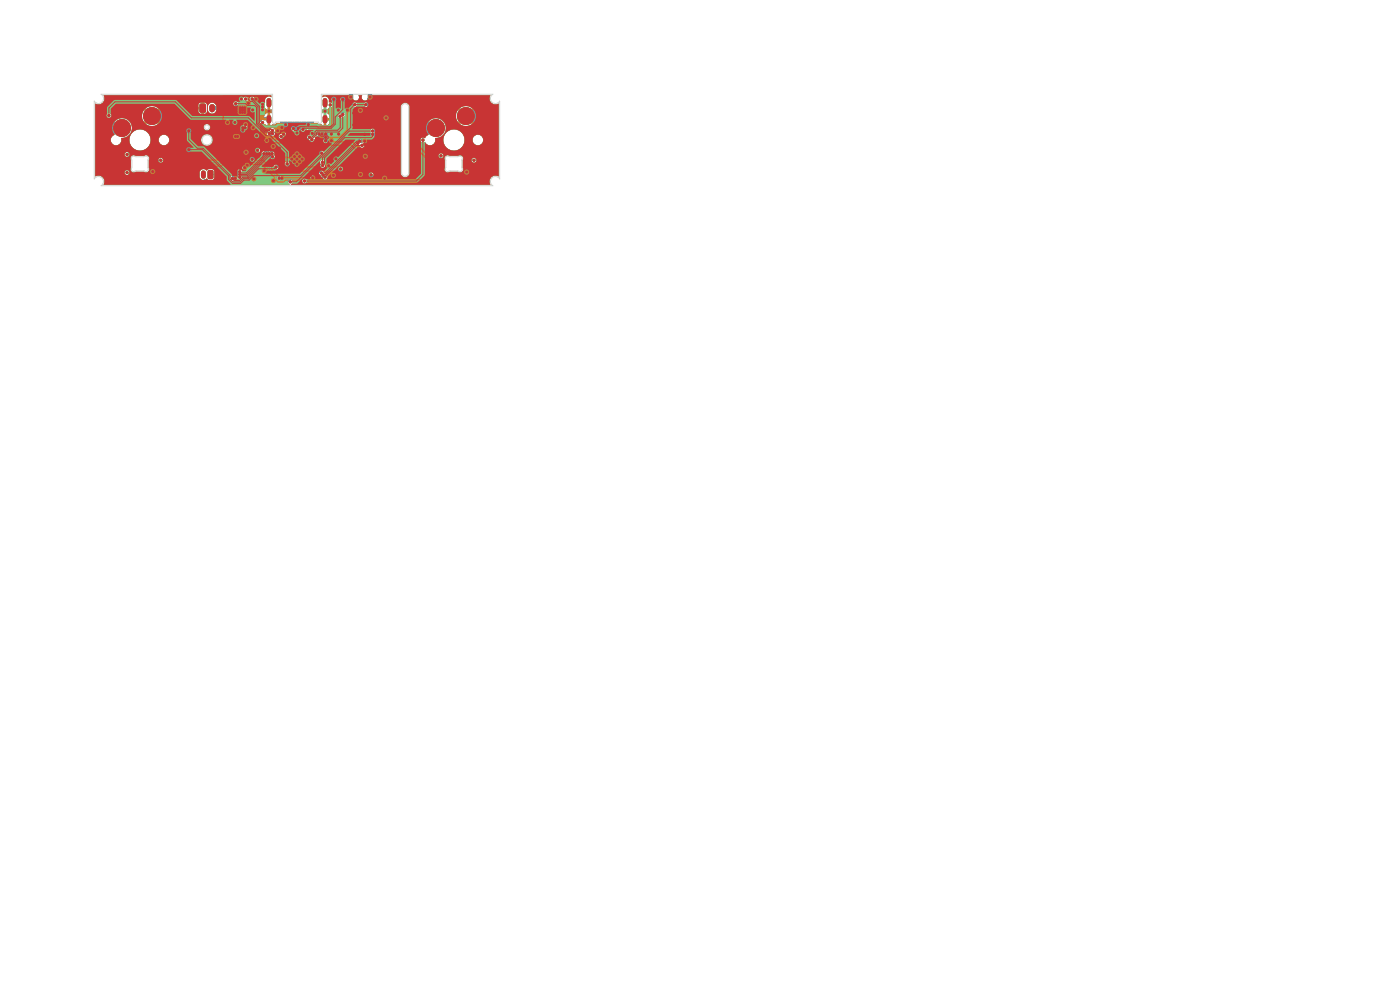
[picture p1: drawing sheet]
<svg xmlns="http://www.w3.org/2000/svg" width="297mm" height="210mm" viewBox="0 0 297 210" stroke-linecap="round" stroke-linejoin="round" font-family="sans-serif">
<g fill="none" stroke="#d0d2cd" stroke-width=".21">
<path d="M20 21.4a1.05 1.05 0 0 0 1.6 .2 1.05 1.05 0 0 0-.2-1.6h36.4v5.9l.3 .3 .3-.3h9.2l.1 .3h.3l.2-.3v-5.9h36.4a1.05 1.05 0 0 0-.2 1.6 1.05 1.05 0 0 0 1.6-.2v16.6a1.05 1.05 0 0 0-1.6-.2 1.05 1.05 0 0 0 .2 1.6h-83.2a1.05 1.05 0 0 0 .2-1.6 1.05 1.05 0 0 0-1.6 .2zM28 33.3l.4-.2 .5 .2 2.1-.2 .3 .1 .2 .4-.1 2.6-.4 .2-.5-.1-2.1 .1-.4-.1-.1-.4v-2.3zM85.4 22.2a.75 .75 0 0 1 .8-.1 .75 .75 0 0 1 .5 .7v13.8a.75 .75 0 0 1-.7 .8 .75 .75 0 0 1-.8-.8v-13.8zM94.6 33.3l.4-.2 .5 .2 2.1-.2 .3 .1 .2 .4-.1 2.6-.4 .2-.5-.1-2.1 .1-.3-.1-.2-.4v-2.3z"/>
<circle cx="43.9" cy="27" r=".5"/>
<circle cx="43.9" cy="29.7" r="1.05"/>
</g>
<g fill="#4d7fc4" stroke="#4d7fc4" stroke-width=".21">
<path d="M52.5 23.1l1.8-.1 1.2-1.1h.6v1.8l-3.6-.1z"/>
<path d="M71.7 35.7h.4l.3 .3v.6l.1 .2h.7v.4l-1.4 .1z"/>
<path d="M52.2 24.5l2.5-.1v.4l-1.1 .8h-.9l-.5-.4z"/>
<path d="M49.9 28.6h.3l.4 .3-.4 .4h-.3z"/>
<path d="M52.2 21.6h.8v.7h-.8z"/>
<path d="M64.7 31.2l.6-.6h.6l-.9 .9z"/>
<path d="M50.6 27h1.5v.2l-.5 .5v.5h-.6l-.4-.4z"/>
<path d="M61.9 29h2.2l1.4-1.4h.9v.3h-.7l-2.1 2.1-.4-.4-.5 .1z"/>
<path d="M48.6 23l1.7 .1v.5l-1.7 .1z"/>
<path d="M50.6 30.1l.4-.4h.6v.8l-.2 .1v2.4h-.8z"/>
</g>
<path d="M51.1 28.8h.8v.3h-.8z" fill="#4d7fc4"/>
<g fill="#4d7fc4" stroke="#4d7fc4" stroke-width=".21">
<path d="M69.5 29h.4v.3h-.4z"/>
<path d="M68.9 29h.4v.3h-.4z"/>
<path d="M56.2 34.7h.4v.3h-.4z"/>
<path d="M56.8 34.7h.4v.3h-.4z"/>
<path d="M66.7 27.6h.4v.3h-.4z"/>
<path d="M66.1 27.6h.4v.3h-.4z"/>
<path d="M58.5 30.5l.4 .3-.2 .2-.3-.2z"/>
<path d="M59 31l.3 .2-.2 .3-.3-.3z"/>
<path d="M69.5 34.5h.4v.3h-.4z"/>
<path d="M68.9 34.5h.4v.3h-.4z"/>
<path d="M59.3 27.6h.4v.3h-.4z"/>
<path d="M59.9 27.6h.4v.3h-.4z"/>
<path d="M65.8 37.9l.4 .2-.2 .3-.3-.3z"/>
<path d="M65.4 37.4l.3 .3-.2 .2-.3-.2z"/>
<path d="M68.1 27.6h.4v.3h-.4z"/>
<path d="M67.5 27.6h.4v.3h-.4z"/>
<path d="M68.1 29h.4v.3h-.4z"/>
<path d="M67.5 29h.4v.3h-.4z"/>
<path d="M68.9 27.6h.4v.3h-.4z"/>
<path d="M69.5 27.6h.4v.3h-.4z"/>
<path d="M68.9 28.3h.4v.3h-.4z"/>
<path d="M69.5 28.3h.4v.3h-.4z"/>
<path d="M68.1 28.3h.4v.3h-.4z"/>
<path d="M67.5 28.3h.4v.3h-.4z"/>
<path d="M69.5 29.7h.4v.3h-.4z"/>
<path d="M68.9 29.7h.4v.3h-.4z"/>
<path d="M56.2 34h.4v.3h-.4z"/>
<path d="M56.8 34h.4v.3h-.4z"/>
<path d="M57.2 38.1h.4v.4h-.4z"/>
<path d="M57.2 37.5h.4v.4h-.4z"/>
<path d="M52.3 36.6h.4v.4h-.4z"/>
<path d="M52.3 37.2h.4v.4h-.4z"/>
<path d="M52.8 25.3h.3v.4h-.3z"/>
<path d="M52.8 25.9h.3v.4h-.3z"/>
<path d="M74.2 24.4h.4v.3h-.4z"/>
<path d="M74.8 24.4h.5v.3h-.5z"/>
<path d="M78.3 29.7h.4v.4h-.4z"/>
<path d="M78.3 30.4h.4v.4h-.4z"/>
<path d="M77.7 33h.4v.3h-.4z"/>
<path d="M78.3 33h.4v.3h-.4z"/>
<path d="M77.6 29.7h.4v.4h-.4z"/>
<path d="M77.6 30.4h.4v.4h-.4z"/>
<path d="M50.8 26.3h.3v.4h-.3z"/>
<path d="M50.8 26.9h.3v.4h-.3z"/>
<path d="M71.8 37h.4v.4h-.4z"/>
<path d="M71.1 37h.4v.4h-.4z"/>
<path d="M49.1 35.5h.4v.4h-.4z"/>
<path d="M49.7 35.5h.4v.4h-.4z"/>
<path d="M42.5 22.1h.9l.2 .1v1.4l-.2 .2h-.8l-.2-.1z"/>
<path d="M44.2 36.2h.7l.2 .1 .1 1.3-.2 .3h-.6l-.2-.2z"/>
<path d="M57.2 35.8h.4v.4h-.4z"/>
<path d="M57.2 36.5h.4v.4h-.4z"/>
<path d="M63.3 28h.4v.4h-.4z"/>
<path d="M63.9 28h.4v.4h-.4z"/>
<path d="M61.7 28h.4v.4h-.4z"/>
<path d="M62.3 28h.4v.4h-.4z"/>
<path d="M67.2 35.6l.4 .2-.2 .3-.3-.3z"/>
<path d="M67.7 36l.3 .3-.2 .2-.3-.2z"/>
<path d="M67 36.7l.3-.2 .2 .3-.2 .2z"/>
<path d="M66.7 36.1l.4 .2-.2 .3-.3-.3z"/>
<path d="M66.1 29.4l.3 .2-.3 .3-.2-.3z"/>
<path d="M65.6 29.8l.4 .3-.3 .2-.3-.2z"/>
<path d="M65.2 29.3l.3 .3-.3 .2-.3-.2z"/>
<path d="M65.6 28.9l.3 .2-.3 .3-.2-.3z"/>
<path d="M69.5 33h.4v.4h-.4z"/>
<path d="M68.9 33h.4v.4h-.4z"/>
<path d="M69.5 32.3h.4v.4h-.4z"/>
<path d="M68.9 32.3h.4v.4h-.4z"/>
<path d="M55.5 24.1h.4v.4h-.4z"/>
<path d="M55.5 24.7h.4v.4h-.4z"/>
<path d="M48.7 24.9h.4v.4h-.4z"/>
<path d="M48.1 24.9h.4v.4h-.4z"/>
<path d="M48.1 24.2h.4v.4h-.4z"/>
<path d="M48.7 24.2h.4v.4h-.4z"/>
<path d="M60.7 38.1h.4v.4h-.4z"/>
<path d="M60.1 38.1h.4v.4h-.4z"/>
<path d="M78.3 29h.4v.4h-.4z"/>
<path d="M77.6 29h.4v.4h-.4z"/>
<path d="M78.3 28.3h.4v.4h-.4z"/>
<path d="M77.6 28.3h.4v.4h-.4z"/>
<path d="M55.9 29.6h.3v.4h-.3z"/>
<path d="M55.9 30.2h.3v.4h-.3z"/>
<path d="M71.8 37.8h.4v.3h-.4z"/>
<path d="M71.1 37.8h.4v.3h-.4z"/>
<path d="M52 31h.4v.4h-.4z"/>
<path d="M52 31.6h.4v.4h-.4z"/>
<path d="M59.8 29.3l.3-.2 .2 .3-.2 .2z"/>
<path d="M60.4 29.6l.4 .2-.2 .3-.3-.3z"/>
<path d="M60.8 29.2l.2-.1 .3 .3-.3 .2z"/>
<path d="M60.5 28.6l.3 .3-.2 .2-.3-.2z"/>
<path d="M78.3 33.7h.4v.3h-.4z"/>
<path d="M77.7 33.7h.4v.3h-.4z"/>
<path d="M76.9 33.6h.4v.4h-.4z"/>
<path d="M76.9 33h.4v.4h-.4z"/>
<path d="M33.3 23.4h3.4v2.4h-3.4z"/>
<path d="M21.4 26h3.4v2.3h-3.4z"/>
<path d="M99.9 23.4h3.4v2.4h-3.4z"/>
<path d="M88 26h3.4v2.3h-3.4z"/>
<path d="M75.6 22.6h1.6l.1 .4-1.6 .1z"/>
<path d="M78.1 20.1h.8v1h-.8z"/>
<path d="M74 20.1h.8v1h-.8z"/>
<path d="M78.1 21.7h.8v1h-.8z"/>
<path d="M74 21.7h.8v1h-.8z"/>
<path d="M60.7 33.8l2.3-2.3 2.3 2.3-2.3 2.2z"/>
<path d="M66.9 33.4l.6-.6 .1 .1-.5 .6z"/>
<path d="M66.6 33.1l.6-.6 .1 .1-.5 .6z"/>
<path d="M66.4 32.8l.5-.6 .1 .1-.5 .6z"/>
<path d="M66.1 32.5l.5-.5h.2l-.6 .7z"/>
<path d="M65.8 32.2l.5-.5 .2 .1-.6 .6z"/>
<path d="M65.5 31.9l.6-.5 .1 .1-.5 .6z"/>
<path d="M65.2 31.7l.6-.6 .1 .1-.5 .6z"/>
<path d="M64.9 31.4l.6-.6 .1 .1-.5 .6z"/>
<path d="M64.7 31.1l.5-.5h.2l-.6 .6z"/>
<path d="M64.4 30.8l.5-.5h.2l-.6 .7z"/>
<path d="M64.1 30.5l.5-.5 .2 .1-.6 .6z"/>
<path d="M63.8 30.2l.6-.5 .1 .1-.5 .6z"/>
<path d="M63.5 30l.6-.6 .1 .1-.5 .6z"/>
<path d="M63.2 29.7l.6-.6 .1 .1-.5 .6z"/>
<path d="M62.1 29.1l.7 .6-.1 .1-.6-.5z"/>
<path d="M61.8 29.5l.1-.1 .6 .6-.2 .1z"/>
<path d="M61.6 29.7l.6 .5-.1 .2-.6-.6z"/>
<path d="M61.2 30.1l.2-.1 .5 .6-.1 .1z"/>
<path d="M61 30.3l.6 .5v.2l-.7-.6z"/>
<path d="M60.6 30.6h.2l.5 .6h-.1z"/>
<path d="M60.4 30.8l.7 .6-.1 .1-.6-.5z"/>
<path d="M60.1 31.2l.1-.1 .6 .6-.2 .1z"/>
<path d="M59.9 31.4l.6 .5-.1 .2-.6-.6z"/>
<path d="M59.5 31.8l.2-.1 .5 .6-.1 .1z"/>
<path d="M59.3 32l.6 .5v.2l-.7-.6z"/>
<path d="M59 32.3l.1-.1 .5 .7h-.1z"/>
<path d="M58.7 32.5l.7 .6-.1 .1-.6-.5z"/>
<path d="M58.4 32.9l.1-.1 .6 .6-.2 .1z"/>
<path d="M58.4 34.5l.5-.5 .2 .1-.6 .6z"/>
<path d="M58.7 34.8l.5-.5 .2 .1-.6 .6z"/>
<path d="M59 35.1l.5-.5h.1l-.5 .7z"/>
<path d="M59.2 35.4l.6-.6 .1 .1-.5 .6z"/>
<path d="M59.5 35.7l.6-.6 .1 .1-.5 .6z"/>
<path d="M59.8 36l.5-.6 .2 .1-.6 .6z"/>
<path d="M60.1 36.2l.5-.5 .2 .1-.6 .6z"/>
<path d="M60.4 36.5l.5-.5h.2l-.6 .7z"/>
<path d="M60.6 36.8l.6-.5h.1l-.5 .6z"/>
<path d="M60.9 37.1l.6-.6 .1 .1-.5 .6z"/>
<path d="M61.2 37.4l.6-.6 .1 .1-.5 .6z"/>
<path d="M61.5 37.7l.5-.6 .2 .1-.6 .6z"/>
<path d="M61.8 37.9l.5-.5 .2 .1-.6 .6z"/>
<path d="M62.1 38.2l.5-.5h.2l-.6 .7z"/>
<path d="M63.2 37.7h.2l.5 .6-.1 .1z"/>
<path d="M63.5 37.5l.2-.1 .5 .6-.1 .1z"/>
<path d="M63.8 37.2l.2-.1 .5 .6-.1 .1z"/>
<path d="M64.1 36.9l.1-.1 .6 .6-.2 .1z"/>
<path d="M64.4 36.6l.1-.1 .6 .7h-.2z"/>
<path d="M64.7 36.3l.7 .5-.1 .1-.6-.5z"/>
<path d="M64.9 36h.2l.5 .6-.1 .1z"/>
<path d="M65.3 35.7l.6 .5-.1 .2-.6-.6z"/>
<path d="M65.5 35.5l.2-.1 .5 .6-.1 .1z"/>
<path d="M65.9 35.1l.6 .6-.1 .1-.6-.5z"/>
<path d="M66.1 34.9l.1-.1 .6 .7h-.2z"/>
<path d="M66.4 34.6l.6 .5v.2l-.6-.6z"/>
<path d="M66.6 34.4l.2-.1 .5 .6-.1 .1z"/>
<path d="M67 34l.6 .5-.1 .2-.6-.6z"/>
<path d="M50.6 22.6h1.6v1.6h-1.6z"/>
<path d="M50.6 24.4h.2v.8h-.2z"/>
<path d="M51.1 24.4h.2v.8h-.2z"/>
<path d="M51.6 24.4h.2v.8h-.2z"/>
<path d="M52.1 24.4h.2v.8h-.2z"/>
<path d="M52.5 24h.8v.2h-.8z"/>
<path d="M52.5 23.5h.8v.2h-.8z"/>
<path d="M52.5 23h.8v.2h-.8z"/>
<path d="M52.5 22.5h.8v.2h-.8z"/>
<path d="M52.1 21.5h.2v.8h-.2z"/>
<path d="M51.6 21.5h.2v.8h-.2z"/>
<path d="M51.1 21.5h.2v.8h-.2z"/>
<path d="M50.6 21.5h.2v.8h-.2z"/>
<path d="M49.6 22.5h.8v.2h-.8z"/>
<path d="M49.6 23h.8v.2h-.8z"/>
<path d="M49.6 23.5h.8v.2h-.8z"/>
<path d="M49.6 24h.8v.2h-.8z"/>
<path d="M78.2 32.1h.5v.5h-.5z"/>
<path d="M77.3 32.1h.4v.5h-.4z"/>
<path d="M39.5 29.3h1.1v1h-1.1z"/>
<path d="M39.5 31.3h1.1v1h-1.1z"/>
<path d="M53.9 25.9h.8v.8h-.8z"/>
<path d="M53.9 24.3h.8v.8h-.8z"/>
<path d="M78.4 37.4h.7v.9h-.7z"/>
<path d="M76.8 37.4h.7v.9h-.7z"/>
<path d="M49 34.2h.8v.8h-.8z"/>
<path d="M50.6 34.2h.8v.8h-.8z"/>
<path d="M74.8 32.9l.6 .1-.1 1.5-.6-.1z"/>
<path d="M73.5 32.9l.6 .1-.1 1.5-.5-.1z"/>
<path d="M72.2 32.9l.6 .1-.1 1.5-.5-.1z"/>
<path d="M71 32.9l.6 .1-.1 1.5-.6-.1z"/>
<path d="M71 25.7l.6 .1-.1 1.5-.6-.1z"/>
<path d="M72.2 25.7l.6 .1-.1 1.5-.5-.1z"/>
<path d="M73.5 25.7l.6 .1-.1 1.5-.5-.1z"/>
<path d="M74.8 25.7l.6 .1-.1 1.5-.6-.1z"/>
<path d="M80.1 35.8h.8v.8h-.8z"/>
<path d="M80.1 37.4h.8v.8h-.8z"/>
<path d="M78.2 31.1h.5v.6h-.5z"/>
<path d="M77.3 31.1h.4v.6h-.4z"/>
<path d="M50.6 32.2h.8v.8h-.8z"/>
<path d="M49 32.2h.8v.8h-.8z"/>
<path d="M48.2 22.9h.8v.8h-.8z"/>
<path d="M48.2 21.4h.8v.8h-.8z"/>
<path d="M53.2 35.7h1.3v1.1h-1.3z"/>
<path d="M55.4 35.7h1.3v1.1h-1.3z"/>
<path d="M55.4 37.4h1.3v1.1h-1.3z"/>
<path d="M53.2 37.4h1.3v1.1h-1.3z"/>
<path d="M52.9 33h1.2l.1 .5h-1.3z"/>
<path d="M52.9 32h1.2l.1 .5-1.3 .1z"/>
<path d="M52.9 31.1h1.2l.1 .5h-1.3z"/>
<path d="M55.2 31.1h1.1l.1 .5h-1.2z"/>
<path d="M55.2 33h1.1l.1 .5h-1.2z"/>
<path d="M39.5 27.3h1.1v1h-1.1z"/>
<path d="M59.5 25.9h.6v1.1h-.6z"/>
<path d="M60.3 25.9h.6v1.1h-.6z"/>
<path d="M61.6 25.9h.3v1.1h-.3z"/>
<path d="M62.6 25.9h.3v1.1h-.3z"/>
<path d="M63.1 25.9h.3v1.1h-.3z"/>
<path d="M64.1 25.9h.3v1.1h-.3z"/>
<path d="M65.9 25.9h.6v1.1h-.6z"/>
<path d="M65.1 25.9h.6v1.1h-.6z"/>
<path d="M64.6 25.9h.3v1.1h-.3z"/>
<path d="M63.6 25.9h.3v1.1h-.3z"/>
<path d="M62.1 25.9h.3v1.1h-.3z"/>
<path d="M61.1 25.9h.3v1.1h-.3z"/>
<path d="M79.3 32.5h2v.4h-2z"/>
<path d="M79.3 31.8h2v.4h-2z"/>
<path d="M79.3 31.1h2v.4h-2z"/>
<path d="M79.3 30.4h2v.4h-2z"/>
<path d="M79.3 29.7h2v.4h-2z"/>
<path d="M79.3 29h2v.4h-2z"/>
<path d="M79.3 28.3h2v.4h-2z"/>
<path d="M79.3 27.6h2v.4h-2z"/>
<path d="M79.3 26.9h2v.4h-2z"/>
<path d="M79.3 26.2h2v.4h-2z"/>
<path d="M79.3 25.5h2v.4h-2z"/>
<path d="M79.3 24.8h2v.4h-2z"/>
<path d="M79.3 24.1h2v.4h-2z"/>
<path d="M53 29.5h1.3l.1 .5h-1.3z"/>
<path d="M53 27.6h1.3l.1 .5h-1.3z"/>
<path d="M54.9 28.5h1.3l.1 .5-1.4 .1z"/>
<path d="M69.6 35.7h.8v.8h-.8z"/>
<path d="M71.2 35.7h.7v.8h-.7z"/>
<path d="M49.4 26.4h.8v.8h-.8z"/>
<path d="M47.9 26.4h.8v.8h-.8z"/>
<path d="M48 27.9h1.7v.8h-1.7z"/>
<path d="M48 29.2h1.7v.8h-1.7z"/>
<path d="M72.5 22.7l.5 .1-.1 1.2-.5-.1z"/>
<path d="M71.5 22.7l.6 .1-.1 1.2-.5-.1z"/>
<path d="M70.6 22.7l.5 .1-.1 1.2-.5-.1z"/>
<path d="M70.6 20.5h.5l-.1 1.2-.5-.1z"/>
<path d="M71.5 20.5h.6l-.1 1.2-.5-.1z"/>
<path d="M72.5 20.5h.5l-.1 1.2-.5-.1z"/>
<path d="M74.9 35.8h1.2l.1 .5h-1.2z"/>
<path d="M74.9 36.7h1.2l.1 .5-1.2 .1z"/>
<path d="M74.9 37.7h1.2l.1 .5h-1.2z"/>
<path d="M72.6 37.7h1.2l.1 .5h-1.2z"/>
<path d="M72.6 36.7h1.2l.1 .5-1.2 .1z"/>
<path d="M72.6 35.8h1.2l.1 .5h-1.2z"/>
<path d="M78.9 36h.5v.4h-.5z"/>
<path d="M76.8 36h.5v.4h-.5z"/>
<path d="M26.3 33.6h1.3v.8h-1.3z"/>
<path d="M26.3 35.1h1.3v.8h-1.3z"/>
<path d="M31.7 33.6h1.3l.1 .8h-1.3z"/>
<path d="M31.7 35.1h1.3l.1 .4-.4 .4h-.9z"/>
<path d="M50.6 30.7h.8v.8h-.8z"/>
<path d="M49 30.7h.8v.8h-.8z"/>
<path d="M92.9 33.6h1.3v.8h-1.3z"/>
<path d="M92.9 35.1h1.3v.8h-1.3z"/>
<path d="M98.3 33.6h1.3l.1 .8h-1.3z"/>
<path d="M98.3 35.1h1.3l.1 .4-.4 .4h-.9z"/>
<path d="M53.9 21.4h.8v.8h-.8z"/>
<path d="M53.9 22.9h.8v.8h-.8z"/>
<circle cx="32.2" cy="24.6" r="1.8"/>
<circle cx="25.9" cy="27.2" r="1.8"/>
<circle cx="98.8" cy="24.6" r="1.8"/>
<circle cx="92.5" cy="27.2" r="1.8"/>
<circle cx="51.9" cy="29" r=".15"/>
<circle cx="51.1" cy="29" r=".15"/>
<circle cx="50.3" cy="36.6" r=".13"/>
<circle cx="49.9" cy="36.6" r=".14"/>
<circle cx="49.5" cy="36.6" r=".14"/>
<circle cx="50.3" cy="37" r=".13"/>
<circle cx="49.9" cy="37" r=".14"/>
<circle cx="49.5" cy="37" r=".14"/>
<circle cx="50.3" cy="37.4" r=".13"/>
<circle cx="49.9" cy="37.4" r=".13"/>
<circle cx="49.5" cy="37.4" r=".13"/>
<circle cx="51.9" cy="28.1" r=".13"/>
<circle cx="51.5" cy="28.1" r=".14"/>
<circle cx="51.1" cy="28.1" r=".14"/>
<circle cx="51.9" cy="28.5" r=".13"/>
<circle cx="51.5" cy="28.5" r=".14"/>
<circle cx="51.1" cy="28.5" r=".14"/>
<circle cx="51.9" cy="29" r=".13"/>
<circle cx="51.5" cy="29" r=".13"/>
<circle cx="51.1" cy="29" r=".13"/>
<circle cx="51.9" cy="29.4" r=".13"/>
<circle cx="51.5" cy="29.4" r=".13"/>
<circle cx="51.1" cy="29.4" r=".13"/>
<circle cx="51.9" cy="29.7" r=".14"/>
<circle cx="51.5" cy="29.7" r=".14"/>
<circle cx="51.1" cy="29.7" r=".14"/>
<circle cx="57" cy="23.6" r=".23"/>
<circle cx="63.5" cy="33.2" r=".22"/>
<circle cx="53.7" cy="27.1" r=".23"/>
<circle cx="58" cy="31" r=".22"/>
<circle cx="63.5" cy="34.3" r=".22"/>
<circle cx="76.5" cy="37" r=".23"/>
<circle cx="63" cy="33.7" r=".22"/>
<circle cx="62.4" cy="34.3" r=".22"/>
<circle cx="71.8" cy="23.3" r=".22"/>
<circle cx="52.7" cy="21.9" r=".22"/>
<circle cx="69" cy="23.6" r=".22"/>
<circle cx="77.5" cy="33.2" r=".23"/>
<circle cx="51.4" cy="23.9" r=".22"/>
<circle cx="53.8" cy="38" r=".22"/>
<circle cx="61.9" cy="33.7" r=".23"/>
<circle cx="51.9" cy="23.9" r=".22"/>
<circle cx="51.9" cy="23.3" r=".23"/>
<circle cx="71.8" cy="28.4" r=".22"/>
<circle cx="62.5" cy="33.2" r=".23"/>
<circle cx="56.6" cy="29.8" r=".22"/>
<circle cx="54.3" cy="21" r=".22"/>
<circle cx="58" cy="38.3" r=".22"/>
<circle cx="58.9" cy="27.8" r=".23"/>
<circle cx="70.3" cy="28.4" r=".22"/>
<circle cx="59.8" cy="37.8" r=".23"/>
<circle cx="49.9" cy="37.9" r=".22"/>
<circle cx="70.3" cy="29.8" r=".22"/>
<circle cx="51.9" cy="35.6" r=".22"/>
<circle cx="63" cy="34.8" r=".22"/>
<circle cx="77.3" cy="30" r=".22"/>
<circle cx="64.1" cy="33.7" r=".23"/>
<circle cx="81.9" cy="25" r=".23"/>
<circle cx="63" cy="32.6" r=".22"/>
<circle cx="51.9" cy="22.9" r=".23"/>
<circle cx="52.2" cy="32.3" r=".22"/>
<circle cx="70.7" cy="37.2" r=".22"/>
<circle cx="51.4" cy="22.9" r=".22"/>
<circle cx="50.9" cy="23.9" r=".22"/>
<circle cx="76.4" cy="23.4" r=".22"/>
<circle cx="49.9" cy="29" r=".22"/>
<circle cx="63" cy="28.2" r=".22"/>
<circle cx="32.4" cy="36.4" r=".23"/>
<circle cx="50.9" cy="22.9" r=".23"/>
<circle cx="73.7" cy="23.4" r=".22"/>
<circle cx="51.4" cy="23.3" r=".23"/>
<circle cx="99" cy="36.5" r=".23"/>
<circle cx="71.3" cy="33.7" r=".23"/>
<circle cx="48.3" cy="26" r=".23"/>
<circle cx="66.2" cy="28.3" r=".22"/>
<circle cx="50.4" cy="29" r=".22"/>
<circle cx="68.3" cy="28.4" r=".22"/>
<circle cx="52.1" cy="26.5" r=".23"/>
<circle cx="66.3" cy="37.7" r=".22"/>
<circle cx="56" cy="36.3" r=".22"/>
<circle cx="81.6" cy="37.8" r=".23"/>
<circle cx="52.4" cy="35" r=".23"/>
<circle cx="50.9" cy="23.3" r=".23"/>
<circle cx="69.7" cy="35.2" r=".23"/>
<circle cx="60.1" cy="28.5" r=".22"/>
<circle cx="78.5" cy="20.6" r=".22"/>
<circle cx="74.4" cy="20.6" r=".22"/>
<circle cx="59.8" cy="27.1" r=".22"/>
<circle cx="60.6" cy="26.4" r=".23"/>
<circle cx="70.1" cy="22.2" r=".22"/>
<circle cx="55.7" cy="26" r=".22"/>
<circle cx="65.4" cy="26.5" r=".23"/>
<circle cx="54.4" cy="28.8" r=".23"/>
<circle cx="51.2" cy="21" r=".23"/>
<circle cx="55.7" cy="22.1" r=".22"/>
<circle cx="49.8" cy="26" r=".23"/>
<circle cx="55.7" cy="22.7" r=".22"/>
<circle cx="54.7" cy="31.9" r=".22"/>
<circle cx="51.5" cy="27.6" r=".23"/>
<circle cx="52" cy="27.1" r=".22"/>
<circle cx="51.5" cy="27.1" r=".23"/>
<circle cx="72.3" cy="35.9" r=".23"/>
<circle cx="78.7" cy="37.1" r=".23"/>
<circle cx="53.6" cy="23.3" r=".22"/>
<circle cx="55.7" cy="23.3" r=".22"/>
<circle cx="57.8" cy="33.3" r=".22"/>
<circle cx="65.9" cy="37.2" r=".22"/>
<circle cx="61.1" cy="28.4" r=".22"/>
<circle cx="64.5" cy="28.8" r=".22"/>
<circle cx="59.3" cy="31.4" r=".22"/>
<circle cx="77.3" cy="30.6" r=".22"/>
<circle cx="63" cy="29.3" r=".22"/>
<circle cx="50.7" cy="31.9" r=".22"/>
<circle cx="57.5" cy="35.2" r=".22"/>
<circle cx="50.8" cy="30.4" r=".22"/>
<circle cx="64.9" cy="28.3" r=".23"/>
<circle cx="65.3" cy="27.9" r=".23"/>
<circle cx="51.3" cy="31.9" r=".22"/>
<circle cx="69.6" cy="34" r=".22"/>
<circle cx="75.1" cy="24" r=".22"/>
<circle cx="51" cy="35.7" r=".23"/>
<circle cx="67.2" cy="29.3" r=".22"/>
<circle cx="51.3" cy="30.4" r=".22"/>
<circle cx="77.4" cy="28.5" r=".22"/>
<circle cx="75.1" cy="26.5" r=".22"/>
<circle cx="69.1" cy="29.1" r=".22"/>
<circle cx="67.7" cy="28.5" r=".22"/>
<circle cx="69.1" cy="28.4" r=".22"/>
<circle cx="69.1" cy="29.8" r=".22"/>
<circle cx="68.4" cy="35.1" r=".23"/>
<circle cx="79.1" cy="28.5" r=".22"/>
<circle cx="68.4" cy="34.4" r=".22"/>
<circle cx="79.1" cy="27.8" r=".22"/>
<circle cx="76.3" cy="30" r=".22"/>
<circle cx="68.2" cy="36.7" r=".23"/>
<circle cx="70.8" cy="21" r=".22"/>
<circle cx="63.2" cy="27.3" r=".22"/>
<circle cx="62.2" cy="27.3" r=".22"/>
<circle cx="75.9" cy="30.4" r=".23"/>
<circle cx="68.5" cy="37.2" r=".23"/>
<circle cx="76.8" cy="30.9" r=".22"/>
<circle cx="69" cy="37.6" r=".23"/>
<circle cx="60.9" cy="34.8" r=".22"/>
<circle cx="23.1" cy="24.5" r=".22"/>
<circle cx="64.6" cy="38.4" r=".22"/>
<circle cx="89.7" cy="29.7" r=".22"/>
<circle cx="75.2" cy="22.2" r=".22"/>
<circle cx="61.6" cy="38.6" r=".22"/>
<circle cx="77.6" cy="22.2" r=".22"/>
<circle cx="50.9" cy="37" r=".23"/>
<circle cx="56.6" cy="32.6" r=".22"/>
<circle cx="64.3" cy="27.5" r=".23"/>
<circle cx="72.7" cy="21.1" r=".22"/>
<circle cx="56" cy="32.6" r=".22"/>
<circle cx="50.8" cy="36.4" r=".22"/>
<circle cx="49.3" cy="37.9" r=".23"/>
<circle cx="57.7" cy="32.6" r=".22"/>
<circle cx="50.8" cy="37.6" r=".22"/>
<circle cx="57.1" cy="32.6" r=".22"/>
<circle cx="66.2" cy="29.6" r=".23"/>
<circle cx="72.7" cy="24.3" r=".22"/>
<circle cx="72.2" cy="24.6" r=".22"/>
<circle cx="65.7" cy="29.1" r=".22"/>
<circle cx="52.1" cy="21" r=".23"/>
<circle cx="57.8" cy="28.3" r=".23"/>
<circle cx="57.8" cy="27.7" r=".23"/>
<circle cx="53.5" cy="21" r=".23"/>
<circle cx="57.1" cy="28.3" r=".23"/>
<circle cx="50" cy="22" r=".22"/>
<circle cx="59.2" cy="37.8" r=".23"/>
<circle cx="34.1" cy="34" r=".23"/>
<circle cx="100.5" cy="34" r=".23"/>
<circle cx="26.9" cy="36.6" r=".22"/>
<circle cx="53.5" cy="33.8" r=".23"/>
<circle cx="27" cy="32.8" r=".23"/>
<circle cx="59.6" cy="28.9" r=".23"/>
<circle cx="93.5" cy="33" r=".22"/>
<circle cx="68.3" cy="32.5" r=".23"/>
<circle cx="40" cy="31.7" r=".23"/>
<circle cx="58.6" cy="35.5" r=".23"/>
<circle cx="40" cy="27.8" r=".23"/>
</g>
<path d="M45 22.7v.5" fill="none" stroke="#4d7fc4" stroke-width="1.2"/>
<path d="M43.2 36.7v.7M57.1 21.3v1M57.1 24.9v.8M69 21.3v1M69 24.9v.8" fill="none" stroke="#4d7fc4" stroke-width="1"/>
<g fill="none" stroke="#4d7fc4" stroke-width=".21">
<path d="M32.4 35.5v.9M48.2 25.9v.1M48.2 26h.1M48.3 24.4v.7M48.3 25.9h-.1M48.6 23.4l.2 .2M49.4 31.1h.1M49.8 26.8h.1M49.9 37v.4M50 23.1v.5M50.7 21.9l.2 1M51 26.5h-.1"/>
<path d="M51.2 21v.9M51.2 21h.1M52.2 21.9v.5l-.3 .5M52.2 31.8v.5M52.7 32.3h.8M54.3 21v.8M55.7 22.7v.6M55.7 24.9h.9l.5 .4M56.1 36.3h-.2l-1.7 1.7h-1.2l-.5-.6M56.1 29.8h.5M56.4 34.2v.7M57.4 38.3h.6"/>
<path d="M58.6 30.8l-.3 .3h-.4M58.9 27.8h.6M60.1 28.5l.5 .4M61.3 36.9l-.9 .9h-.6M62.5 28.2h1M65.9 38.1h.1M66.3 37.7l-.4 .4M66.9 27.8v.2l-.3 .3h-.4M68.3 27.8v1.4M69.7 27.8v2.1h.6M69.7 28.5h.6M69.7 35.1v.1"/>
<path d="M71.2 33.7h.1M73.7 23.4l.7 .7v.5M74.4 20.6h.3v.7l.3 .3h.8l.7 .7M76.5 22.3v1.1M77.5 31.4v1.8M77.8 29.2v.8M77.9 33.2h-.8M78.5 20.6h-.3v.6l-.4 .4h-.7l-.6 .7M81.6 37.8h.1M99 35.5v1"/>
</g>
<path d="M45 23h2.1l.4 .3h1.1M48.6 23.3h.1M49.8 26v.8" fill="none" stroke="#4d7fc4" stroke-width=".8"/>
<path d="M52.2 32.3h1.3M54.3 26.3l-.6 .6v1M54.3 24.7l1.4 1.3M57.1 25.3v1.2l.3 .3h1.2l.4-.3h.8v.6M57.1 21.8v1.8M69 21.8v4.7l-.4 .3h-1.2l-.3-.3h-.9M71.8 21.1v.6l-.5 .6h-1.2" fill="none" stroke="#4d7fc4" stroke-width=".4"/>
<path d="M48.3 26v.8M48.3 25.1v.8M49.8 26.8l.3 .3h1.9M52.9 26.1l-.3 .4h-1.6M57.1 23.6v1.7M69.7 34.7v.5l.3 .2v1.6l.2 .2h1.1v.7M75.5 37h1M80.3 29.9l-3 .1M80.3 25h1.6M80.5 37.8h1.1" fill="none" stroke="#4d7fc4" stroke-width=".35"/>
<path d="M49.9 37.4v.5M49.9 29h1.6M50.4 29h.1" fill="none" stroke="#4d7fc4" stroke-width=".3"/>
<path d="M49.4 31.1v1.5" fill="none" stroke="#4d7fc4" stroke-width=".5"/>
<path d="M54.6 31.9v.7M55.3 33.3h2.5M78.7 37.9h.1M78.7 37.1v.8" fill="none" stroke="#4d7fc4" stroke-width=".6"/>
<circle cx="55.8" cy="33.3" r=".3" fill="#4d7fc4"/>
<path d="M54.6 32.6l.7 .7" fill="none" stroke="#4d7fc4" stroke-width=".6"/>
<g fill="none" stroke="#4d7fc4" stroke-width=".21">
<path d="M23.1 24.5h.1M23.1 24.5v2.7M26.9 35.5v1.1M27 32.8v1.2M27 34h-.1M32.4 34h1.7M48.8 29.6l.9 .1M49.5 37.4l-.2 .5M49.7 28.2l-.9 .1M50 22v.6M50 24.1h-.5l-.3 .3h-.3M50.3 37h.6"/>
<path d="M50.3 37.4l.2 .2h.4M50.7 24.8h-1l-.3 .3h-.5M50.9 36.4h-.4l-.2 .2M51.9 28.2h.3l.5 .4v.9l.3 .3h.7M51.9 28.6v.3M51.9 28.9v.1M52.1 21l-.4 .3v.6M52.2 31.2h1.1l.2 .2M52.9 24.1h2l.2 .2h.6M53.5 29.7v.1M53.5 21v1.2l-.4 .4h-.2M53.6 23.3h.7"/>
<path d="M53.7 24.1h.1M54.3 23.3h1.4M54.4 28.8h1.4M55.8 31.4l.3-.3v-.7h2l.3-.2h.4l1.3 1.5M57 34.9h.2l1.6 1.6h1.2l.4-.5M57.1 32.6l.2-.5h.8l.9 .8M57.1 28.4l.7 .6h.2l2.4 2.5M57.4 36l-.4-.6h-2.3l-.9 .9h-.8l-.5 .5M57.7 32.6h.5l.5 .6M57.8 28.4l2.9 2.8M57.8 27.7l.6 .7v.2l2 1.9h.2l.4 .4M59.2 33.8l1.3 1.3v.3l-.4 .4"/>
<path d="M59.2 37.8l.4 .5h.7M59.3 31.4l.6 .6M59.3 34.9h.1M59.3 34.9l-.5 .6h-.2M59.3 32.6l-1-.8h-1.1l-.6 .8M59.6 32.3l-.4-.3h-.4l-.4-.5h-1.3l-.6 .6h-.3l-.2 .5M59.6 28.9l.5 .5M59.9 32h.1M60.1 27.8h.3l1.1 1.1h.3l.6 .6M60.1 31.7h.1M60.4 29.8l.9 .8M60.7 36.3l-.6 .7h-2l-.3-.3h-.4"/>
<path d="M60.9 34.8l3 2.9M61 36.6l-.8 .8h-2.1l-.3 .3h-1.5l-.2 .3M61 29.3l-.5 .5M61.7 26.5l.2 1.7M62 38.4h.1M62.1 37.7l-.3 .4h-.7l-.2 .2M62.2 26.5v.8M62.4 38l-.5 .6h-.3M62.7 26.5v.9l.3 .3h.5l.3-.2M63.2 26.5v.8M63.6 38l.4 .4h.6M63.8 27.5h.4"/>
<path d="M63.8 26.5v1M64.7 36.9l.8 .7M64.8 26.5v1.2l-.7 .5M65.1 29.7l-.7 .6M65.5 37.6v.1M65.6 36l1.8 2h3.2l.3 .4h.8l.3-.5 1.3 .1M65.7 30.1h-.4l-.6 .5M65.9 35.8l.4 .4v.3l1.2 1.2 1.5-.1M65.9 37.2l-.4 .4M66.1 35.5l.7 .8M66.3 27.7v.1M66.4 35.2l.9 .6"/>
<path d="M66.7 31.2v.1M66.7 31.2l-.4 .1-.4 .4M66.7 34.9l.3 .3h1.3l.1-.1M66.7 32.6l1.3-1.3h3.7l.8 .8v1.6M67 32.9l1.1-1.3h2.1l.4 .4v2.5l.3 .2h2.5l.4-.3v-.7M67.3 33.2l.9-1.3h1.8l.3 .3v2.4l.5 .4h3.8l.5-.5v-.8M67.3 34.3l1.1-1.1h.7v.2l.5 .6-.5 .7M67.3 36.8l.5 .6h.6l.1-.2M67.4 34.9h.1M67.6 34.9h.1M67.7 27.8l.2-.5h.8l.4 .5M67.7 27.6l-.3-.3h-.7l-.4 .4"/>
<path d="M67.7 28.5h-.2l-.4 .3h-1l-.5-.3-1.9 2h-1.2l-3.3 3.3h-1.8l-.4 .4M67.8 36.3l.4 .4M68.2 32.5h.9M68.4 34.5l-.4 .4h-.7l-.3-.3M69.1 32.5h.1M69.1 29.2l-.4 .4h-.8l-.2-.4h-.4l-2 2M69.1 29.9h-2l-1.5 1.6M70.3 32.5h-.6v.7M70.3 32.5h.1M70.8 21.1h.1M70.8 23.4v.6l.7 .7h.7M71.2 26.5v-.8l.6-.6h3.5l.3 .3v2.8l-2.7 2.8h-5.1l-1.4 1.3"/>
<path d="M72.5 26.5v-.8l.3-.3h1.4l.2 .3v3.2l-1.7 1.8h-5l-1.6 1.3M72.7 23.4v.9M73.8 26.5v2.6l-1.2 1.2h-5l-.9 .9M74.4 22.2h.8M75 24v.6M75.1 26.5h.1M75.9 30.1h.1M76.8 30.1h.1M77.1 33.8v.1M77.3 28.5h.5M77.6 22.2h.9M77.9 33.9l-1.6-.1-1.9 2v1.9l.3 .3h.8"/>
<path d="M78.4 32.3l.1 .1M78.5 28.5h1.8M78.5 29.2h1.8M78.6 31.3l-.2 .1M79 27.8h1.3M80.3 30.6h.1M80.3 25.7h-1.3l-.3 .4h-.4l-2.3 2.2-.1 2.1M80.3 26.4h-1.9l-2.1 2v1.6M80.3 27.1h-1.2l-.4-.4h-.2l-1.8 1.9 .1 2.3M89.7 27.2v2.5M93.5 33v1M99 34h1.5"/>
</g>
<path d="M51 32.6v3.1" fill="none" stroke="#4d7fc4" stroke-width=".45"/>
<path d="M49.5 37h-2.8l-1.3 1.3h-1.8l-.4-.4v-.9M49.5 36.6l-.2-.2h-3l-.6 .6h-1.1M49.5 28.2h1l.3 .4h.7M50.9 35.7h-1v.9M51 35.7h-.1M51.5 29.4h-.7l-.4 .3h-.9" fill="none" stroke="#4d7fc4" stroke-width=".3"/>
<path d="M75.5 36.1l1.6 .1 .1 1.7M77.3 30.6h2.9M78.5 33.2h.1M78.5 32.4v1.5l.7 .6v1.7h1.3M78.6 31.3h1.7M80.3 32h-1.5l-.4 .3" fill="none" stroke="#4d7fc4" stroke-width=".35"/>
<path d="M53.5 33.3v.5" fill="none" stroke="#4d7fc4" stroke-width=".4"/>
<g fill="#4d7fc4">
<path d="M20.2 22h.2a1.25 1.25 0 0 0 1.6-.5h26.3v-.7a.71 .71 0 0 0-.7 .7h-25.6l.2-.7-.2-.5 34.7-.1 .1 .1a1.24 1.24 0 0 0-.8 1.1l-.7 .1-.3-.5-.4-.2-.1 1h-.4l-.1-1a.56 .56 0 0 0-.8-.3 .56 .56 0 0 0-.1 .9l-.1 .8-.8-.2 .1-.2h.5l-.2-.7a.6 .6 0 0 0-.3-.6 .6 .6 0 0 0-.7 .2 .61 .61 0 0 0-1 .3l-.4 .1-.2 .4h-.5a.71 .71 0 0 0-.7-.7v.9l-.2 .1v.2h-1v.4l-1.8-.2a1.01 1.01 0 0 0-1.7 0 .76 .76 0 0 0-.9-.6v1.1h-.4v-1.1h-.2a.84 .84 0 0 0-.7 1.1h.8v.5h-.8v.4a.75 .75 0 0 0 .9 .7v-1.1h.4v1.1h.2a.8 .8 0 0 0 .7-.6 1.04 1.04 0 0 0 1.7 0h1l.8 .3v.2l.7 .1v.3h-.7v.3h.7l.2 .9v1h-.2l-.1 .3h-.9l.4 .6v2.4l.2 .2h.7l-.1 .6h.9v.2l.3 .1v4l-.5 .7h-2.9l-.8 .6-.2-.5-.3-.1h-.7l-.4 .2a.93 .93 0 0 0-1.6 .5l.1 1.2 1.1 1 2.1-.1 1.3-1.2h2a.55 .55 0 0 0 .2 .8 .55 .55 0 0 0 .8-.3h.4a.68 .68 0 0 0 1.1-.4h.4l.2 .4 .3 .1v-.5h-.9l-.1-.3v-1.2l.4-1.2-.2-1.5 .3-.3v-.6h.2v-.7h.4l.1 1.7 .4 .3a.61 .61 0 0 0 .6 .5 .61 .61 0 0 0 .6-.5l.4-.4 .5 .4 1.4 .2v.3l-.7 .1v.3h.7v.3h-1.8l-.4 .3-.9 .1-.9 .8a.5 .5 0 0 0-.4 .7l-.2 .3 .9 .2v.8a.73 .73 0 0 0 .9 .9l.1-1.1h.4v1.1l.5-.1 .5-.4 .4 .2h1.3l.4 .2h.4l.3-.1 .2-.4h-.5v.5h-.4v-.7l.9-.2 .2-.3h.3l.2 .3 .6 .6 1.7 .1 .3 .3-39.3 .1a1.43 1.43 0 0 0-1.1-1.9h-.8v-3.7h5.8v.8l.3 .3-.3 .4v.8l.5 .3a.57 .57 0 0 0 .5 .9 .57 .57 0 0 0 .4-.9h.3a.81 .81 0 0 0 1.1 .3h1.8a.79 .79 0 0 0 1-.1l1.3-.1 .6-.5h-.8v.6h-.6v-.8l.3-.1 .1-.2h1.1l-.1-.4h15v.6h.6l.1-.6h-15.7a.25 .25 0 0 1-.2-.2 .25 .25 0 0 1 .1-.3h.4a.53 .53 0 0 0 .7-.1l14.7 .1v-1.5h-.7l.1 .4 .4 .3-.4 .3-.1 .4h-14l.1-.1a.53 .53 0 0 0-.2-.6 .53 .53 0 0 0-.6 0h-.4l-.4-.3h-1.4a.75 .75 0 0 0-1-.3h-1.8a.71 .71 0 0 0-1 .3l-.4-.1a.54 .54 0 0 0 0-.7 .54 .54 0 0 0-.7-.1 .54 .54 0 0 0-.2 .7v.2l-.4 .1-.1 .2h-5.8v-5.4h.8l.5 .5h2.4a1.15 1.15 0 0 0 .2 2 1.15 1.15 0 0 0 1.6-1.1h1.7v.2a2.25 2.25 0 0 0 1.6 2 2.25 2.25 0 0 0 2.4-.6h7.8l.1 1.1 .2 .3 1.1-.1 .2-.2 8.4 .1v-1h-.7l.1 .5-.1 .4h-7.7v-1.1l-.2-.3-1.1 .1-.3 .2h-7.8l.4-.8 .2-.8h1.7a1.13 1.13 0 0 0 .7 1.2 1.13 1.13 0 0 0 1.3-.5h3.3l.4 .4 1.2 .1 .4-.3v-.5h-.7v.8h-.5v-.8h-.8v.3h-3.3l.2-.7h6.7a1.25 1.25 0 0 0 1.8 1.3 1.25 1.25 0 0 0 .3-2.2 1.25 1.25 0 0 0-2 .7l-.1 .2h-6.7l-.1-.4h3.2v.3h2a.59 .59 0 0 0-.1-.6 .59 .59 0 0 0-.6-.1v.7h-.5v-.7h-.5l-.3 .4-3.3-.1a1.13 1.13 0 0 0-1.2-.5 1.13 1.13 0 0 0-.8 1h-1.7a2.26 2.26 0 0 0-2.3-2.2 2.26 2.26 0 0 0-2.3 2.2h-1.7v-.2a2.28 2.28 0 0 0 2.3-2.2h11.2v1.1l.2 .2 1.2 .1 .3-.3-.1-1.1-.2-.2h-1.1l-.3 .2h-11.2v-.3h15.2a.7 .7 0 0 0 .9 .8 .7 .7 0 0 0 .3-1.2l3.6 .1 .1-1.3h-.5l.3 .5-.4 .3-.2 .4h-2.9a.7 .7 0 0 0-.7-.2 .7 .7 0 0 0-.5 .6h-15.2v-.2a2.12 2.12 0 0 0-3.6-1.1h-.9l.1-1.1h6.3l.2 .9 .3 .7 .6-.6 .4 .4-.6 .5 .2 .1a2.34 2.34 0 0 0 2.8-.1h2.8l.4-.2 .3-.4v-.9h-2v1.5h-.5v-2h2.5v-.8a.74 .74 0 0 0-.7-.7h-1.3v1.5h-.5v-1.5h-1.1a2.29 2.29 0 0 0-2.9-.1l.6 .6-.4 .3-.6-.5-.3 .7-.2 .6-6.3-.1a.54 .54 0 0 0-.7-.4 .54 .54 0 0 0-.2 .9v.7h-1.2l-.3 .2-.2 .3v2.1h-.8z"/>
<path d="M76.1 20.2h.6a.85 .85 0 0 0 .7 1.2l.3-.1 .1 .3-.5 .2-.2 .2-.4 .1v1.5l.8-.1 .4-.6 1 .1 .3-.3h5.8v14.2a.95 .95 0 0 0 1.1 .7 .95 .95 0 0 0 .8-1v-3h5.7v.8l.3 .3-.3 .4v1l.3 .1h1.4a.76 .76 0 0 0 1.1 .3h1.8a.79 .79 0 0 0 1-.1h1.2l.7-.6h-.8v.6h-.6v-.8l.3-.1v-.2h1.2l-.3-.7 .1-.2a.62 .62 0 0 0 .8 0 .62 .62 0 0 0 .2-.7l-.4-.2-.6 .1-.4-.3h-1.4a.7 .7 0 0 0-1-.3h-1.8a.71 .71 0 0 0-1 .3h-.3a.59 .59 0 0 0-.5-.8 .59 .59 0 0 0-.6 .8l-.3 .1-.1 .2h-5.7v-5.4h.7l.5 .5h1.2v.6a.57 .57 0 0 0 .1 .8 .57 .57 0 0 0 .8 0 1.13 1.13 0 0 0 1.3 .7 1.13 1.13 0 0 0 .8-1.2h1.7v.2a2.25 2.25 0 0 0 2.4 2.2 2.25 2.25 0 0 0 2.2-2.4h1.7v.2a1.13 1.13 0 0 0 1.7 .9 1.13 1.13 0 0 0 0-2 1.13 1.13 0 0 0-1.7 .9h-1.7a2.26 2.26 0 0 0-2.3-2.2 2.26 2.26 0 0 0-2.3 2.2h-1.7v-.2a2.14 2.14 0 0 0 2.2-2.7 2.14 2.14 0 0 0-3.2-1.3l-.3 .2-3.1 .1-.3 .4v2.1h-.7v-3.7h9.6l.2 .9 .3 .7 .6-.6 .4 .4-.6 .5a2.33 2.33 0 0 0 3 0h2.9l.4-.3 .2-.4v-.8h-2v1.5h-.5v-2h2.5v-.9l-.3-.5-.3-.1h-1.4v1.5h-.5v-1.5h-1a2.33 2.33 0 0 0-3-.1l.6 .6-.4 .3-.6-.5-.3 .7-.2 .6h-9.6v-1.8a.95 .95 0 0 0-.9-.9 .95 .95 0 0 0-1 .9h-5.8v-1.2l.2-.6-.9-.1v-.4h.9l.1-.2h24.5a1.34 1.34 0 0 0 .2 1.6 1.34 1.34 0 0 0 1.6 .2v15.3a1.43 1.43 0 0 0-1.9 1.1v.8l-42.2-.1 1.3-1.1 .7 .7 .8 .2 .5-.1h1.3l-.4-.4-.3 .4h-.6l.2-.4 .1 .1 .8-.5 .5 .5 .2-.5 .5 .4h3.1l.5 .4h1l.4-.4 .4 .1h1.2l.4-.4 .6 .4h1.2l.3-.1 .5 .2h.6l.5-.4 .4 .4h.7l.4-.4 .4 .5h.8a.71 .71 0 0 0 .8-.7h-.8v.7h-.5v-.9h.3v-.3h1l-.4-.6 .2-.3v-.7l-.4-.4h-.8l-.5 .2v-1.4l-.6-.8 .1-.4 2.2 .1 .3-.3v-2l.2-.8-.2-1.2v-2.9l.2-.8-.2-1.1-.3-.3-2.2 .1-.3 .8v.7l-.3 .3-.5 .1-1.9 1.8v-2.3l-.5-.6-.1-1.1h.7v-1.5h-.4l-.3-.4h-.4l.1-.3a.8 .8 0 0 0 .8-.3 .8 .8 0 0 0 .1-.9z"/>
<path d="M68 35.7l.7-.1 .4-.4 .2 .1-.3 .6h.9l.1 .2h.2v1l1.1-.1v.3l-.7 .1v.2h-1l-1-1.2h.4a.71 .71 0 0 0 .8 .7v-.7h-1.2z"/>
<path d="M59.8 33.7l2.9-2.8h1.3l2.5 2.6a.3 .3 0 0 1 .3 .3 .3 .3 0 0 1-.3 .2l-2.9 2.9-2.2-2.2a.6 .6 0 0 0-1-.3z"/>
<path d="M72.5 31.4l.6-.1 2.5-2.5v.6l-.1 .6a.58 .58 0 0 0 0 .8 .58 .58 0 0 0 .8 .1 .55 .55 0 0 0 .4 .5 .55 .55 0 0 0 .6-.2l.4 .3v.8h-.2l-.1 .3h-.8l-.2 .4h.7v.3l-.9 .1-.4 .4-.1-.8-.3-.4h-.6l-.4 .2-.4-.2h-.4l-.5 .2-.2-.2v-.7l-.2-.2h4v.4h.5v-.4h-4.5z"/>
<path d="M71 31.7h.6l.5 .6-.1 .4-.5-.3-.1 1.3-.3-.1z"/>
<path d="M52.4 29.8l.6 .5h1.4l.3-.2 .1-.7h.5l.1 .2h1.3l-.1-.4 .1-.5 1.5 1-.3 .3h-2.5l.1 .4v.3a.5 .5 0 0 0-.7 .5l-.3 .1-.2-.4-.2-.1h-1.5l-.6-.2a.54 .54 0 0 1 .3-.7z"/>
<path d="M56.7 30.8h1.1l.1 .3-1.1 .1z"/>
<path d="M77.7 29.2h.2l.1 .5h.6a.51 .51 0 0 1-.8 .3l-.2-.1z"/>
<path d="M68.7 22.5l.2 .1 .3-.1v.8l.4-.2a.38 .38 0 0 1 .6-.3l.1 1.3 1 .9-.7 .8 .1 1.6 .3 .2h.5l.4-.2 .4 .2h.4l.5-.2 .2 .2v1.4l-1 .9h-2.7l-.1-.2h.8v-.3h-.5v.3h-.3v-.7h.8v-.3h-.5v.3h-.3v-.7h.8v-.3h-.5v.3h-.3v-.7h.8l-.1-.4-.4-.1v.5h-.3l-.1-.5a.5 .5 0 0 1-.8-.2h-1.6l-.1-.2-.8-.1 .1-.4 1.1-.1 .4 .3a.65 .65 0 0 1 .9 .3v-.8l.2 .1 .3-.1v.8a1.01 1.01 0 0 0 .7-1.1h-.7v-.5h.7a1.01 1.01 0 0 0-.7-1.2v.8l-.2-.1-.3 .1v-.8h-.3v-.7l.3 .1z"/>
<path d="M50 28.7l.5 .2-.2 .3h-.3l-.1-.2z"/>
<path d="M68.2 27.8h.3v1.3a.28 .28 0 0 1-.3 0 .28 .28 0 0 1 0-.4z"/>
<path d="M53.7 27.6h1.2l-.1-.4 .3-.2 .2-.6a.69 .69 0 0 0 .9-.1l.6 .4v-.8l.2 .1 .3-.1v.8a.87 .87 0 0 1 1-.3l.3-.3 1.2 .2v.4h-.8v.5l-.2 .3 .7 .1v.3l-.8 .1-.4-.3a.58 .58 0 0 0-.6-.5 .58 .58 0 0 0-.5 .6 .56 .56 0 0 0-.6 .5l-.4-.1-2.2-.1v1h-.8l-.1-.4h.4v-.8h.2z"/>
<path d="M62.5 28l.9 .1 .1 .2-.9 .1z"/>
<path d="M50.5 25.5h1.1a.49 .49 0 0 1 .7 .3l.4 .2h1.5l.1 .5h-1l-.1-.2v.5h.2l.1 .2-.9 .2-.1-.3 .2-.1v-.5h-.4v.3h-1.3l-.3-.3h.9v-.3l-.5-.3v.6h-.4v-.6l-.2 .1z"/>
<path d="M56.8 22.5l.2 .1 .3-.1v.8h.3v.7l-.3-.1v.8l-.2-.1-.3 .1v-.8l-.4 .2 .1-.9 .3 .1z"/>
<path d="M72.2 22h.7l.3-.1 .2-.9 .3 .5-.1 1.1 .2 .3 .2 .1 1-.1 .2 .5a.76 .76 0 0 0-.7 1.1l-.2 .2h-1.1v-.3h1v-.5l-.3 .1-.2 .4h-.5l.1-1.8-.4-.2h-.5l-.3-.2z"/>
<path d="M50.7 22.9l.8-.3 .6 .3v1.1h-1.4z"/>
<circle cx="60.6" cy="37.7" r=".13"/>
</g>
<path d="M45 22.7v.5" fill="none" stroke="#ce7d2c" stroke-width="1.2"/>
<g fill="#ce7d2c" stroke="#ce7d2c" stroke-width=".21">
<path d="M42.5 22.1h.9l.2 .1v1.4l-.2 .2h-.8l-.2-.1z"/>
<path d="M44.2 36.2h.7l.2 .1 .1 1.3-.2 .3h-.6l-.2-.2z"/>
<circle cx="32.2" cy="24.6" r="1.8"/>
<circle cx="25.9" cy="27.2" r="1.8"/>
<circle cx="98.8" cy="24.6" r="1.8"/>
<circle cx="92.5" cy="27.2" r="1.8"/>
<circle cx="57" cy="23.6" r=".23"/>
<circle cx="63.5" cy="33.2" r=".22"/>
<circle cx="53.7" cy="27.1" r=".23"/>
<circle cx="58" cy="31" r=".22"/>
<circle cx="63.5" cy="34.3" r=".22"/>
<circle cx="76.5" cy="37" r=".23"/>
<circle cx="63" cy="33.7" r=".22"/>
<circle cx="62.4" cy="34.3" r=".22"/>
<circle cx="71.8" cy="23.3" r=".22"/>
<circle cx="52.7" cy="21.9" r=".22"/>
<circle cx="69" cy="23.6" r=".22"/>
<circle cx="77.5" cy="33.2" r=".23"/>
<circle cx="51.4" cy="23.9" r=".22"/>
<circle cx="53.8" cy="38" r=".22"/>
<circle cx="61.9" cy="33.7" r=".23"/>
<circle cx="51.9" cy="23.9" r=".22"/>
<circle cx="51.9" cy="23.3" r=".23"/>
<circle cx="71.8" cy="28.4" r=".22"/>
<circle cx="62.5" cy="33.2" r=".23"/>
<circle cx="56.6" cy="29.8" r=".22"/>
<circle cx="54.3" cy="21" r=".22"/>
<circle cx="58" cy="38.3" r=".22"/>
<circle cx="58.9" cy="27.8" r=".23"/>
<circle cx="70.3" cy="28.4" r=".22"/>
<circle cx="59.8" cy="37.8" r=".23"/>
<circle cx="49.9" cy="37.9" r=".22"/>
<circle cx="70.3" cy="29.8" r=".22"/>
<circle cx="51.9" cy="35.6" r=".22"/>
<circle cx="63" cy="34.8" r=".22"/>
<circle cx="77.3" cy="30" r=".22"/>
<circle cx="64.1" cy="33.7" r=".23"/>
<circle cx="81.9" cy="25" r=".23"/>
<circle cx="63" cy="32.6" r=".22"/>
<circle cx="51.9" cy="22.9" r=".23"/>
<circle cx="52.2" cy="32.3" r=".22"/>
<circle cx="70.7" cy="37.2" r=".22"/>
<circle cx="51.4" cy="22.9" r=".22"/>
<circle cx="50.9" cy="23.9" r=".22"/>
<circle cx="76.4" cy="23.4" r=".22"/>
<circle cx="49.9" cy="29" r=".22"/>
<circle cx="63" cy="28.2" r=".22"/>
<circle cx="32.4" cy="36.4" r=".23"/>
<circle cx="50.9" cy="22.9" r=".23"/>
<circle cx="73.7" cy="23.4" r=".22"/>
<circle cx="51.4" cy="23.3" r=".23"/>
<circle cx="99" cy="36.5" r=".23"/>
<circle cx="71.3" cy="33.7" r=".23"/>
<circle cx="48.3" cy="26" r=".23"/>
<circle cx="66.2" cy="28.3" r=".22"/>
<circle cx="50.4" cy="29" r=".22"/>
<circle cx="68.3" cy="28.4" r=".22"/>
<circle cx="52.1" cy="26.5" r=".23"/>
<circle cx="66.3" cy="37.7" r=".22"/>
<circle cx="56" cy="36.3" r=".22"/>
<circle cx="81.6" cy="37.8" r=".23"/>
<circle cx="52.4" cy="35" r=".23"/>
<circle cx="50.9" cy="23.3" r=".23"/>
<circle cx="69.7" cy="35.2" r=".23"/>
<circle cx="60.1" cy="28.5" r=".22"/>
<circle cx="78.5" cy="20.6" r=".22"/>
<circle cx="74.4" cy="20.6" r=".22"/>
<circle cx="59.8" cy="27.1" r=".22"/>
<circle cx="60.6" cy="26.4" r=".23"/>
<circle cx="70.1" cy="22.2" r=".22"/>
<circle cx="55.7" cy="26" r=".22"/>
<circle cx="65.4" cy="26.5" r=".23"/>
<circle cx="54.4" cy="28.8" r=".23"/>
<circle cx="51.2" cy="21" r=".23"/>
<circle cx="55.7" cy="22.1" r=".22"/>
<circle cx="49.8" cy="26" r=".23"/>
<circle cx="55.7" cy="22.7" r=".22"/>
<circle cx="54.7" cy="31.9" r=".22"/>
<circle cx="51.5" cy="27.6" r=".23"/>
<circle cx="52" cy="27.1" r=".22"/>
<circle cx="51.5" cy="27.1" r=".23"/>
<circle cx="72.3" cy="35.9" r=".23"/>
<circle cx="78.7" cy="37.1" r=".23"/>
<circle cx="53.6" cy="23.3" r=".22"/>
<circle cx="55.7" cy="23.3" r=".22"/>
<circle cx="57.8" cy="33.3" r=".22"/>
<circle cx="65.9" cy="37.2" r=".22"/>
<circle cx="61.1" cy="28.4" r=".22"/>
<circle cx="64.5" cy="28.8" r=".22"/>
<circle cx="59.3" cy="31.4" r=".22"/>
<circle cx="77.3" cy="30.6" r=".22"/>
<circle cx="63" cy="29.3" r=".22"/>
<circle cx="50.7" cy="31.9" r=".22"/>
<circle cx="57.5" cy="35.2" r=".22"/>
<circle cx="50.8" cy="30.4" r=".22"/>
<circle cx="64.9" cy="28.3" r=".23"/>
<circle cx="65.3" cy="27.9" r=".23"/>
<circle cx="51.3" cy="31.9" r=".22"/>
<circle cx="69.6" cy="34" r=".22"/>
<circle cx="75.1" cy="24" r=".22"/>
<circle cx="51" cy="35.7" r=".23"/>
<circle cx="67.2" cy="29.3" r=".22"/>
<circle cx="51.3" cy="30.4" r=".22"/>
<circle cx="77.4" cy="28.5" r=".22"/>
<circle cx="75.1" cy="26.5" r=".22"/>
<circle cx="69.1" cy="29.1" r=".22"/>
<circle cx="67.7" cy="28.5" r=".22"/>
<circle cx="69.1" cy="28.4" r=".22"/>
<circle cx="69.1" cy="29.8" r=".22"/>
<circle cx="68.4" cy="35.1" r=".23"/>
<circle cx="79.1" cy="28.5" r=".22"/>
<circle cx="68.4" cy="34.4" r=".22"/>
<circle cx="79.1" cy="27.8" r=".22"/>
<circle cx="76.3" cy="30" r=".22"/>
<circle cx="68.2" cy="36.7" r=".23"/>
<circle cx="70.8" cy="21" r=".22"/>
<circle cx="63.2" cy="27.3" r=".22"/>
<circle cx="62.2" cy="27.3" r=".22"/>
<circle cx="75.9" cy="30.4" r=".23"/>
<circle cx="68.5" cy="37.2" r=".23"/>
<circle cx="76.8" cy="30.9" r=".22"/>
<circle cx="69" cy="37.6" r=".23"/>
<circle cx="60.9" cy="34.8" r=".22"/>
<circle cx="23.1" cy="24.5" r=".22"/>
<circle cx="64.6" cy="38.4" r=".22"/>
<circle cx="89.7" cy="29.7" r=".22"/>
<circle cx="75.2" cy="22.2" r=".22"/>
<circle cx="61.6" cy="38.6" r=".22"/>
<circle cx="77.6" cy="22.2" r=".22"/>
<circle cx="50.9" cy="37" r=".23"/>
<circle cx="56.6" cy="32.6" r=".22"/>
<circle cx="64.3" cy="27.5" r=".23"/>
<circle cx="72.7" cy="21.1" r=".22"/>
<circle cx="56" cy="32.6" r=".22"/>
<circle cx="50.8" cy="36.4" r=".22"/>
<circle cx="49.3" cy="37.9" r=".23"/>
<circle cx="57.7" cy="32.6" r=".22"/>
<circle cx="50.8" cy="37.6" r=".22"/>
<circle cx="57.1" cy="32.6" r=".22"/>
<circle cx="66.2" cy="29.6" r=".23"/>
<circle cx="72.7" cy="24.3" r=".22"/>
<circle cx="72.2" cy="24.6" r=".22"/>
<circle cx="65.7" cy="29.1" r=".22"/>
<circle cx="52.1" cy="21" r=".23"/>
<circle cx="57.8" cy="28.3" r=".23"/>
<circle cx="57.8" cy="27.7" r=".23"/>
<circle cx="53.5" cy="21" r=".23"/>
<circle cx="57.1" cy="28.3" r=".23"/>
<circle cx="50" cy="22" r=".22"/>
<circle cx="59.2" cy="37.8" r=".23"/>
<circle cx="34.1" cy="34" r=".23"/>
<circle cx="100.5" cy="34" r=".23"/>
<circle cx="26.9" cy="36.6" r=".22"/>
<circle cx="53.5" cy="33.8" r=".23"/>
<circle cx="27" cy="32.8" r=".23"/>
<circle cx="59.6" cy="28.9" r=".23"/>
<circle cx="93.5" cy="33" r=".22"/>
<circle cx="68.3" cy="32.5" r=".23"/>
<circle cx="40" cy="31.7" r=".23"/>
<circle cx="58.6" cy="35.5" r=".23"/>
<circle cx="40" cy="27.8" r=".23"/>
</g>
<path d="M43.2 36.7v.7M57.1 21.3v1M57.1 24.9v.8M69 21.3v1M69 24.9v.8" fill="none" stroke="#ce7d2c" stroke-width="1"/>
<path d="M20.2 22a1.31 1.31 0 0 0 2-1.1h28.5v.2a.6 .6 0 0 0 1 .2 .53 .53 0 0 0 .6 .2 .53 .53 0 0 0 .3-.6h.4v.2a.53 .53 0 0 0 .8 .3 .53 .53 0 0 0 0-.8 .53 .53 0 0 0-.8 .3h-.4v-.1a.63 .63 0 0 0-1-.1 .53 .53 0 0 0-.6-.2 .53 .53 0 0 0-.3 .4h-28.5l-.2-.6 34.7-.1v.1a1.25 1.25 0 0 0-.7 1.4 .6 .6 0 0 0-.7 .1 .6 .6 0 0 0-.1 .7v.5a.56 .56 0 0 0 .6 .8 .56 .56 0 0 0 .4-.9l.6 .4v-.8l.2 .1 .3-.1v.8l.3-.1v.7h-.3v.8l-.2-.1-.3 .1v-.8l-.5 .4-.2 .8h.6v.5h-.7a.56 .56 0 0 0-.7 .1 .56 .56 0 0 0 .2 .8 .56 .56 0 0 0 .7-.2l.6 .4v-.8l.2 .1 .3-.1v.8a.87 .87 0 0 1 1-.3l.3-.3 1.5 .1a.55 .55 0 0 0 .6 .8 .55 .55 0 0 0 .4-.9l3.8 .1a.55 .55 0 0 0 .6 .8 .55 .55 0 0 0 .4-.9h1.5l.4 .3a.65 .65 0 0 1 .9 .3v-.8l.2 .1 .3-.1v.8l.4-.3h4.9v.2a.53 .53 0 0 0 .8 .3 .53 .53 0 0 0 0-.8 .53 .53 0 0 0-.8 .3h-4.9l.3-.4v-.4h-.7v-.5h.7v-.5h1.7v.1a.6 .6 0 0 0 .6 .5 .6 .6 0 0 0 .6-.4 .53 .53 0 0 0 .4-.3 .53 .53 0 0 0-.1-.6h1.4v.2a.53 .53 0 0 0 .8 .3 .53 .53 0 0 0 0-.8 .53 .53 0 0 0-.8 .3h-1.5a.74 .74 0 0 0-.9 .2l-.5 .5h-1.7l-.3-.5-.4-.2v.8l-.2-.1-.3 .1v-.8h-.3v-.7l.3 .1v-.8l.2 .1 .3-.1v.8l.7-.5a.52 .52 0 0 0 .7-.7h4.1v.2a.53 .53 0 0 0 .6 .4 .53 .53 0 0 0 .5-.6h1.3v.2a.53 .53 0 0 0 .7 .4h7.2v14a.95 .95 0 0 0 1 .9 .95 .95 0 0 0 .9-1v-.7h7.4a.85 .85 0 0 0 1.2 .6h1.7a.73 .73 0 0 0 .9-.1 .73 .73 0 0 0 .1-.9v-1.6h1.8v.2a.53 .53 0 0 0 .8 .3 .53 .53 0 0 0 0-.8 .53 .53 0 0 0-.8 .3h-1.8a.74 .74 0 0 0-.2-.9 .74 .74 0 0 0-.9 0h-1.7a.73 .73 0 0 0-.9 .1 .73 .73 0 0 0-.1 .9l-.1 1.9h-7.4v-2.9h6.1a.53 .53 0 0 0 .7 .5 .53 .53 0 0 0 .2-.8 .53 .53 0 0 0-.8 .1l-.1 .2h-6.1v-3.4h2.3a.59 .59 0 0 0 .3 .6 .59 .59 0 0 0 .7-.1 1.13 1.13 0 0 0 1.3 .7 1.13 1.13 0 0 0 .8-1.2h1.7v.2a2.25 2.25 0 0 0 2.4 2.2 2.25 2.25 0 0 0 2.2-2.4h1.7v.2a1.13 1.13 0 0 0 1.7 .9 1.13 1.13 0 0 0 0-2 1.13 1.13 0 0 0-1.7 .9h-1.7a2.26 2.26 0 0 0-2.3-2.2 2.26 2.26 0 0 0-2.3 2.2h-1.7v-.2a2.14 2.14 0 0 0 2.2-2.7 2.14 2.14 0 0 0-3.2-1.3 2.23 2.23 0 0 0-.4 3.2l-.8 .7a.53 .53 0 0 0-.9 .3h-2.3v-5.1h9.6l.2 .9 .3 .7 .6-.6 .4 .4-.6 .5a2.29 2.29 0 0 0 2.9 0l-.6-.5 .4-.4 .5 .6 .2-.2a2.29 2.29 0 0 0-.2-2.7l-.5 .5-.4-.3 .6-.6-.2-.1a2.29 2.29 0 0 0-2.7 .1l.6 .6-.4 .3-.6-.5-.3 .7-.2 .6h-9.6v-1.8a.95 .95 0 0 0-.9-.9 .95 .95 0 0 0-1 .9l-7.1-.1a.53 .53 0 0 0 0-.9 .53 .53 0 0 0-.8 .4h-1.3a.53 .53 0 0 0-.6-.4 .53 .53 0 0 0-.5 .4h-4.1l-.2-.3-.5-.1v-.7h.4a.53 .53 0 0 0 .5 .6 .53 .53 0 0 0 .5-.6h.9v.1a.53 .53 0 0 0 .8 .4 .53 .53 0 0 0 0-.9 .53 .53 0 0 0-.8 .4h-.9a.53 .53 0 0 0-.5-.5 .53 .53 0 0 0-.5 .5h-.4l-.7-.8h5.6a.74 .74 0 0 0 .7 1.2 .74 .74 0 0 0 .6-1.2h.6a.86 .86 0 0 0 .8 1.2 .79 .79 0 0 0 .6-1.2h25.8a1.43 1.43 0 0 0 1.1 1.9h.8v15.2a1.49 1.49 0 0 0-1.9 1.1v.8h-42.1v-.1a.52 .52 0 0 0 .2-.8h2.1v.2a.53 .53 0 0 0 .8 .3 .53 .53 0 0 0 0-.8 .53 .53 0 0 0-.8 .3l-2.1-.1a.56 .56 0 0 0-.9 .1 .56 .56 0 0 0 .3 .8l-39.4 .1a1.34 1.34 0 0 0-.2-1.6 1.34 1.34 0 0 0-1.6-.2v-.9h6.2v.2a.53 .53 0 0 0 .6 .4 .53 .53 0 0 0 .5-.5h14.8v.9a.89 .89 0 0 0 .7 .7 .89 .89 0 0 0 .9-.3l.4 .3h.7l.5-.4h3.3v.1a.53 .53 0 0 0 .8 .4 .53 .53 0 0 0 0-.9 .53 .53 0 0 0-.8 .4h-3.3v-1.4h4.8l.1 .9a.54 .54 0 0 0 .2 .8 .54 .54 0 0 0 .8-.4h7.3v.2a.53 .53 0 0 0 .8 .3 .53 .53 0 0 0 0-.8 .53 .53 0 0 0-.8 .3h-7.3l-.1-.4 .1-.2h14v.2a.53 .53 0 0 0 .8 .3 .53 .53 0 0 0 0-.8 .53 .53 0 0 0-.8 .3h-14l-.1-.4 16.4-.1 .1 .4 .5 .6a.57 .57 0 0 0 1 .4 .57 .57 0 0 0-.2-1h9.1v.2a.53 .53 0 0 0 .8 .3 .53 .53 0 0 0 0-.8 .53 .53 0 0 0-.8 .3h-9.1l-.4-.4a.53 .53 0 0 0-.5-.4 .53 .53 0 0 0-.5 .4h-16.4v-.5a.55 .55 0 0 0 .1-.8 .55 .55 0 0 0-.8 0 .55 .55 0 0 0-.1 .7l-.2 .4h-4.8l-.2-.4-.3-.1h-.7l-.4 .2a.92 .92 0 0 0-1.6 .5l-14.8-.1a.53 .53 0 0 0-.6-.4 .53 .53 0 0 0-.5 .4h-6.2v-.6h7.5v.2a.88 .88 0 0 0 1.2 .4h1.7a.73 .73 0 0 0 .9-.1 .73 .73 0 0 0 .1-.9v-.4h25.4a.59 .59 0 0 0 .4 .6 .59 .59 0 0 0 .6-.2 .54 .54 0 0 0 .4 .5 .54 .54 0 0 0 .6-.2h12.7v.1a.53 .53 0 0 0 .8 .4 .53 .53 0 0 0 0-.9 .53 .53 0 0 0-.8 .4h-12.7a.57 .57 0 0 0-.2-.8 .57 .57 0 0 0-.7 .1l-.3-.4h2.6a.53 .53 0 0 0 .7 .6 .53 .53 0 0 0 .2-.9h6.6v.3a.56 .56 0 0 0 .3 .9 .56 .56 0 0 0 .8-.6l-.1-.1a.84 .84 0 0 0-.6-1l-.4 .5h-6.6a.53 .53 0 0 0-.9 .3l-2.9-.1-.5 .5h-25.4v-1.2h2v.2a.53 .53 0 0 0 .7 .4 .53 .53 0 0 0 .3-.8h18.4v.2a.53 .53 0 0 0 .5 .4 .53 .53 0 0 0 .5-.4h15.1v.1a.53 .53 0 0 0 .8 .4 .53 .53 0 0 0 0-.9 .53 .53 0 0 0-.8 .4h-15.1a.53 .53 0 0 0-.4-.6 .53 .53 0 0 0-.6 .4h-18.5a.53 .53 0 0 0-.5-.2 .53 .53 0 0 0-.4 .4h-2a.74 .74 0 0 0-.2-.9 .74 .74 0 0 0-.9 0h-1.7a.73 .73 0 0 0-.9 .1 .73 .73 0 0 0-.1 .9l-.1 1.9h-7.5v-3.2h6.2a.53 .53 0 0 0 .6 .6 .53 .53 0 0 0 .4-.8h28.1v.2a.93 .93 0 0 0 1 .4h.4a.44 .44 0 0 1 .5 .5 .56 .56 0 0 0 .8 0 .56 .56 0 0 0 0-.8v-.4h9.5v.2a.53 .53 0 0 0 .8 .3 .53 .53 0 0 0 0-.8 .53 .53 0 0 0-.8 .3h-9.5a.62 .62 0 0 0-.8-.3h-1.2a.52 .52 0 0 0-.7 .4l-28.1-.1a.53 .53 0 0 0-.6-.1 .53 .53 0 0 0-.4 .4h-6.2v-3.1h3.3v.2a1.13 1.13 0 0 0 1.2 1 1.13 1.13 0 0 0 1-1.2h1.7v.2a2.25 2.25 0 0 0 3.4 1.9h8.7v.1a.53 .53 0 0 0 .6 .5 .53 .53 0 0 0 .5-.5h9.6v.1a.89 .89 0 0 0 1 .5l.4-.1 .2-.5h2.3a.53 .53 0 0 0 .5 .6 .53 .53 0 0 0 .6-.4 .53 .53 0 0 0-.5-.6h4v.1a.53 .53 0 0 0 .9 .4 .53 .53 0 0 0 0-.9 .53 .53 0 0 0-.9 .4h-4.1l-.5 .4h-2.3a1.01 1.01 0 0 0-1.3-.4l-.3 .4h-9.6v-.1a.53 .53 0 0 0-.5-.5 .53 .53 0 0 0-.6 .5h-8.7l.2-.1a2.24 2.24 0 0 0 1-2h1.7v.2a1.13 1.13 0 0 0 1.2 1 1.13 1.13 0 0 0 1-1.2h6.7v.2a1.26 1.26 0 0 0 1 1.1 1.26 1.26 0 0 0 1.4-.6h5.3v.2a.86 .86 0 0 0 1 .4 .54 .54 0 0 0 .5-.6 .54 .54 0 0 0-.8-.4h-.4l-.3 .4h-5.3a1.25 1.25 0 0 0-.3-1.6h9.2v.2a.53 .53 0 0 0 .6 .4 .53 .53 0 0 0 .5-.5 .53 .53 0 0 0-.5-.5h2.1v.1a.7 .7 0 0 0 1 .4l1.5 .1a.53 .53 0 0 0 .4 .5 .53 .53 0 0 0 .6-.2h2.4v.1a.53 .53 0 0 0 .8 .4 .53 .53 0 0 0 0-.9 .53 .53 0 0 0-.8 .4l-2.4-.1a.53 .53 0 0 0-.3-.7 .53 .53 0 0 0-.7 .5h-1.2l.3-.2 .1-.3h2.2a.53 .53 0 0 0 .7 .5 .53 .53 0 0 0 .3-.8 .53 .53 0 0 0-.9 .1l-.1 .2h-2.2l-.1-.4a.52 .52 0 0 0-.3-.8h3.8v.1a.59 .59 0 0 0 .5 .5 .59 .59 0 0 0 .6-.3v.1a.65 .65 0 0 0 .9 0l.3 .3 .5 .1v.1a.59 .59 0 0 0-.4 1 .59 .59 0 0 0 1-.2h.1a.61 .61 0 0 0 .4 .8 .58 .58 0 0 0 .6 .4 .58 .58 0 0 0 .6-.4 .58 .58 0 0 0 .7 0 .58 .58 0 0 0 .2-.7 .54 .54 0 0 0 .5-.6h.4l.1 1.1a.53 .53 0 0 0 0 .7 .53 .53 0 0 0 .6 .1h6.1v.2a.79 .79 0 0 0 .9 .4 .55 .55 0 0 0 .4 .5 .55 .55 0 0 0 .6-.3 .56 .56 0 0 0 .5-.8 .56 .56 0 0 0-1 0 .57 .57 0 0 0-.3-.8 .57 .57 0 0 0-.7 .4l-.4 .4h-6.1a.61 .61 0 0 0 .2-.8l.1-1.1h7.2a.53 .53 0 0 0 .7 .6 .53 .53 0 0 0 .2-.9 .53 .53 0 0 0-.8 .2l-.1 .1h-7.2a.53 .53 0 0 0-.5-.5 .53 .53 0 0 0-.5 .5l-.4-.1a.56 .56 0 0 0-.8-.3 .56 .56 0 0 0-.2 .8l-.4 .1-.2 .4-.4-.2a.63 .63 0 0 0-.7-.5l.3-.5v-.4h12.7l.1 .4a.56 .56 0 0 0 .1 .8 .56 .56 0 0 0 .7 0 .56 .56 0 0 0 .1-.8 .53 .53 0 0 0-.3-.8 .53 .53 0 0 0-.7 .4h-12.7v-.1a.63 .63 0 0 0-1 .1 .61 .61 0 0 0-.3-.7 .61 .61 0 0 0-.7 .1 .59 .59 0 0 0-1.1-.1v-.1a.53 .53 0 0 0-.6-.2 .53 .53 0 0 0-.4 .5h-3.8a.65 .65 0 0 0-.7 .6l-.4 .1-.2 .4h-2.4l-.3 .4-9.3-.1a1.25 1.25 0 0 0-2 1h-6.7v-.2a1.13 1.13 0 0 0-1.2-.8 1.13 1.13 0 0 0-1 1h-1.7a2.25 2.25 0 0 0-1.3-1.9h8.8v.1a.53 .53 0 0 0 .8 .4 .53 .53 0 0 0 0-.9 .53 .53 0 0 0-.8 .4h-8.8a2.26 2.26 0 0 0-3.3 1.9h-1.7v-.2a2.25 2.25 0 0 0 2.3-2.5h15.2v.2a.7 .7 0 0 0 .7 .6 .7 .7 0 0 0 .7-.7h6.4v.3a.56 .56 0 0 0 .4 .8 .56 .56 0 0 0 .7-.5 .55 .55 0 0 0 .4-.7 .55 .55 0 0 0-.8-.3l-.5 .1-.2 .3h-6.4a.7 .7 0 0 0-.7-.7 .7 .7 0 0 0-.7 .6h-15.2v-.2a2.14 2.14 0 0 0-3.1-1.4 2.14 2.14 0 0 0-.6 3.3l-.1 .1a1.13 1.13 0 0 0-.7 .9h-3.3v-5.2h2.4v.2a.53 .53 0 0 0 .5 .4 .53 .53 0 0 0 .5-.5h6.3l.2 .9 .3 .7 .6-.6 .4 .4-.6 .5a2.29 2.29 0 0 0 2.9 0l-.6-.5 .4-.4 .5 .6 .2-.2h15.1v.1a.53 .53 0 0 0 .8 .4 .53 .53 0 0 0 0-.9 .53 .53 0 0 0-.8 .4h-15.1a2.3 2.3 0 0 0-.2-2.7l-.5 .5-.4-.3 .6-.6-.2-.1a2.3 2.3 0 0 0-2.7 .1l.6 .6-.4 .3-.6-.5-.3 .7-.2 .6-6.3-.1a.53 .53 0 0 0-.5-.4 .53 .53 0 0 0-.5 .4h-2.4v-2.1h21.7v.4h.8v.5h-.8v.4a.75 .75 0 0 0 .9 .7v-1.1h.4v1.1h.2a.8 .8 0 0 0 .7-.6 .98 .98 0 0 0 1.1 .4 .98 .98 0 0 0 .7-.8h7.2v.1a.53 .53 0 0 0 .8 .4 .53 .53 0 0 0 0-.9 .53 .53 0 0 0-.8 .4h-7.2v-.9l-.4-.5h4v.2a.53 .53 0 0 0 .8 .3 .53 .53 0 0 0 0-.8 .53 .53 0 0 0-.8 .3h-4l-.4-.1a.94 .94 0 0 0-.9 .4h-.1a.75 .75 0 0 0-.9-.6v1.1h-.4v-1.1l-.6 .1-.3 .6h-21.7z" fill="#ce7d2c"/>
<path d="M45 22.7v.5" fill="none" stroke="#7fc87f" stroke-width="1.2"/>
<g fill="#7fc87f" stroke="#7fc87f" stroke-width=".21">
<path d="M42.5 22.1h.9l.2 .1v1.4l-.2 .2h-.8l-.2-.1z"/>
<path d="M44.2 36.2h.7l.2 .1 .1 1.3-.2 .3h-.6l-.2-.2z"/>
<circle cx="32.2" cy="24.6" r="1.8"/>
<circle cx="25.9" cy="27.2" r="1.8"/>
<circle cx="98.8" cy="24.6" r="1.8"/>
<circle cx="92.5" cy="27.2" r="1.8"/>
<circle cx="57" cy="23.6" r=".23"/>
<circle cx="63.5" cy="33.2" r=".22"/>
<circle cx="53.7" cy="27.1" r=".23"/>
<circle cx="58" cy="31" r=".22"/>
<circle cx="63.5" cy="34.3" r=".22"/>
<circle cx="76.5" cy="37" r=".23"/>
<circle cx="63" cy="33.7" r=".22"/>
<circle cx="62.4" cy="34.3" r=".22"/>
<circle cx="71.8" cy="23.3" r=".22"/>
<circle cx="52.7" cy="21.9" r=".22"/>
<circle cx="69" cy="23.6" r=".22"/>
<circle cx="77.5" cy="33.2" r=".23"/>
<circle cx="51.4" cy="23.9" r=".22"/>
<circle cx="53.8" cy="38" r=".22"/>
<circle cx="61.9" cy="33.7" r=".23"/>
<circle cx="51.9" cy="23.9" r=".22"/>
<circle cx="51.9" cy="23.3" r=".23"/>
<circle cx="71.8" cy="28.4" r=".22"/>
<circle cx="62.5" cy="33.2" r=".23"/>
<circle cx="56.6" cy="29.8" r=".22"/>
<circle cx="54.3" cy="21" r=".22"/>
<circle cx="58" cy="38.3" r=".22"/>
<circle cx="58.9" cy="27.8" r=".23"/>
<circle cx="70.3" cy="28.4" r=".22"/>
<circle cx="59.8" cy="37.8" r=".23"/>
<circle cx="49.9" cy="37.9" r=".22"/>
<circle cx="70.3" cy="29.8" r=".22"/>
<circle cx="51.9" cy="35.6" r=".22"/>
<circle cx="63" cy="34.8" r=".22"/>
<circle cx="77.3" cy="30" r=".22"/>
<circle cx="64.1" cy="33.7" r=".23"/>
<circle cx="81.9" cy="25" r=".23"/>
<circle cx="63" cy="32.6" r=".22"/>
<circle cx="51.9" cy="22.9" r=".23"/>
<circle cx="52.2" cy="32.3" r=".22"/>
<circle cx="70.7" cy="37.2" r=".22"/>
<circle cx="51.4" cy="22.9" r=".22"/>
<circle cx="50.9" cy="23.9" r=".22"/>
<circle cx="76.4" cy="23.4" r=".22"/>
<circle cx="49.9" cy="29" r=".22"/>
<circle cx="63" cy="28.2" r=".22"/>
<circle cx="32.4" cy="36.4" r=".23"/>
<circle cx="50.9" cy="22.9" r=".23"/>
<circle cx="73.7" cy="23.4" r=".22"/>
<circle cx="51.4" cy="23.3" r=".23"/>
<circle cx="99" cy="36.5" r=".23"/>
<circle cx="71.3" cy="33.7" r=".23"/>
<circle cx="48.3" cy="26" r=".23"/>
<circle cx="66.2" cy="28.3" r=".22"/>
<circle cx="50.4" cy="29" r=".22"/>
<circle cx="68.3" cy="28.4" r=".22"/>
<circle cx="52.1" cy="26.5" r=".23"/>
<circle cx="66.3" cy="37.7" r=".22"/>
<circle cx="56" cy="36.3" r=".22"/>
<circle cx="81.6" cy="37.8" r=".23"/>
<circle cx="52.4" cy="35" r=".23"/>
<circle cx="50.9" cy="23.3" r=".23"/>
<circle cx="69.7" cy="35.2" r=".23"/>
<circle cx="60.1" cy="28.5" r=".22"/>
<circle cx="78.5" cy="20.6" r=".22"/>
<circle cx="74.4" cy="20.6" r=".22"/>
<circle cx="59.8" cy="27.1" r=".22"/>
<circle cx="60.6" cy="26.4" r=".23"/>
<circle cx="70.1" cy="22.2" r=".22"/>
<circle cx="55.7" cy="26" r=".22"/>
<circle cx="65.4" cy="26.5" r=".23"/>
<circle cx="54.4" cy="28.8" r=".23"/>
<circle cx="51.2" cy="21" r=".23"/>
<circle cx="55.7" cy="22.1" r=".22"/>
<circle cx="49.8" cy="26" r=".23"/>
<circle cx="55.7" cy="22.7" r=".22"/>
<circle cx="54.7" cy="31.9" r=".22"/>
<circle cx="51.5" cy="27.6" r=".23"/>
<circle cx="52" cy="27.1" r=".22"/>
<circle cx="51.5" cy="27.1" r=".23"/>
<circle cx="72.3" cy="35.9" r=".23"/>
<circle cx="78.7" cy="37.1" r=".23"/>
<circle cx="53.6" cy="23.3" r=".22"/>
<circle cx="55.7" cy="23.3" r=".22"/>
<circle cx="57.8" cy="33.3" r=".22"/>
<circle cx="65.9" cy="37.2" r=".22"/>
<circle cx="61.1" cy="28.4" r=".22"/>
<circle cx="64.5" cy="28.8" r=".22"/>
<circle cx="59.3" cy="31.4" r=".22"/>
<circle cx="77.3" cy="30.6" r=".22"/>
<circle cx="63" cy="29.3" r=".22"/>
<circle cx="50.7" cy="31.9" r=".22"/>
<circle cx="57.5" cy="35.2" r=".22"/>
<circle cx="50.8" cy="30.4" r=".22"/>
<circle cx="64.9" cy="28.3" r=".23"/>
<circle cx="65.3" cy="27.9" r=".23"/>
<circle cx="51.3" cy="31.9" r=".22"/>
<circle cx="69.6" cy="34" r=".22"/>
<circle cx="75.1" cy="24" r=".22"/>
<circle cx="51" cy="35.7" r=".23"/>
<circle cx="67.2" cy="29.3" r=".22"/>
<circle cx="51.3" cy="30.4" r=".22"/>
<circle cx="77.4" cy="28.5" r=".22"/>
<circle cx="75.1" cy="26.5" r=".22"/>
<circle cx="69.1" cy="29.1" r=".22"/>
<circle cx="67.7" cy="28.5" r=".22"/>
<circle cx="69.1" cy="28.4" r=".22"/>
<circle cx="69.1" cy="29.8" r=".22"/>
<circle cx="68.4" cy="35.1" r=".23"/>
<circle cx="79.1" cy="28.5" r=".22"/>
<circle cx="68.4" cy="34.4" r=".22"/>
<circle cx="79.1" cy="27.8" r=".22"/>
<circle cx="76.3" cy="30" r=".22"/>
<circle cx="68.2" cy="36.7" r=".23"/>
<circle cx="70.8" cy="21" r=".22"/>
<circle cx="63.2" cy="27.3" r=".22"/>
<circle cx="62.2" cy="27.3" r=".22"/>
<circle cx="75.9" cy="30.4" r=".23"/>
<circle cx="68.5" cy="37.2" r=".23"/>
<circle cx="76.8" cy="30.9" r=".22"/>
<circle cx="69" cy="37.6" r=".23"/>
<circle cx="60.9" cy="34.8" r=".22"/>
<circle cx="23.1" cy="24.5" r=".22"/>
<circle cx="64.6" cy="38.4" r=".22"/>
<circle cx="89.7" cy="29.7" r=".22"/>
<circle cx="75.2" cy="22.2" r=".22"/>
<circle cx="61.6" cy="38.6" r=".22"/>
<circle cx="77.6" cy="22.2" r=".22"/>
<circle cx="50.9" cy="37" r=".23"/>
<circle cx="56.6" cy="32.6" r=".22"/>
<circle cx="64.3" cy="27.5" r=".23"/>
<circle cx="72.7" cy="21.1" r=".22"/>
<circle cx="56" cy="32.6" r=".22"/>
<circle cx="50.8" cy="36.4" r=".22"/>
<circle cx="49.3" cy="37.9" r=".23"/>
<circle cx="57.7" cy="32.6" r=".22"/>
<circle cx="50.8" cy="37.6" r=".22"/>
<circle cx="57.1" cy="32.6" r=".22"/>
<circle cx="66.2" cy="29.6" r=".23"/>
<circle cx="72.7" cy="24.3" r=".22"/>
<circle cx="72.2" cy="24.6" r=".22"/>
<circle cx="65.7" cy="29.1" r=".22"/>
<circle cx="52.1" cy="21" r=".23"/>
<circle cx="57.8" cy="28.3" r=".23"/>
<circle cx="57.8" cy="27.7" r=".23"/>
<circle cx="53.5" cy="21" r=".23"/>
<circle cx="57.1" cy="28.3" r=".23"/>
<circle cx="50" cy="22" r=".22"/>
<circle cx="59.2" cy="37.8" r=".23"/>
<circle cx="34.1" cy="34" r=".23"/>
<circle cx="100.5" cy="34" r=".23"/>
<circle cx="26.9" cy="36.6" r=".22"/>
<circle cx="53.5" cy="33.8" r=".23"/>
<circle cx="27" cy="32.8" r=".23"/>
<circle cx="59.6" cy="28.9" r=".23"/>
<circle cx="93.5" cy="33" r=".22"/>
<circle cx="68.3" cy="32.5" r=".23"/>
<circle cx="40" cy="31.7" r=".23"/>
<circle cx="58.6" cy="35.5" r=".23"/>
<circle cx="40" cy="27.8" r=".23"/>
</g>
<path d="M43.2 36.7v.7M57.1 21.3v1M57.1 24.9v.8M69 21.3v1M69 24.9v.8" fill="none" stroke="#7fc87f" stroke-width="1"/>
<path d="M27 32.8l.3-.4h6.3l1.9 1.9h10.9l.9-.9h5.8l.4 .4h1.5l.4-.4v-2.2l.8-.7h1l.5-.5h4.9l.5 .5h11.5l1.4 1.3h6.8l1.1-1.2v-8.5l1.2-1.1h1.5l1.3 1.3v8.3l2.5 2.4h3.1M53 33.4h.1M54.6 33.8h.1M70.1 22.3v4.1l-.5 .4h-1.8l-.4-.3h-8.4l-.4 .4h-2.5l-.4-.5v-.4" fill="none" stroke="#7fc87f" stroke-width=".4"/>
<path d="M57.8 33.3l.6 .6h2.7l1.9 2h14.5l1.2 1.2" fill="none" stroke="#7fc87f" stroke-width=".6"/>
<path d="M34.1 34h.5l.7 .7h11.3l.9-.9h5.4l.5 .5h2.3l3.5 3.5M46.7 35h.1M46.7 35h-11.4l-2.3 2.3h-5.4l-.7-.7M59.6 28.9h-.9l-1.5 1.6M100.5 34v3.1l-1.2 1.3h-33.8l-.5-.5h-4.5l-.5 .5h-1l-.5-.6v-.3l-2.9-2.9h-2.4l-.5-.5h-5.1l-.9 .9" fill="none" stroke="#7fc87f" stroke-width=".21"/>
<g fill="#7fc87f">
<path d="M20.2 22a1.34 1.34 0 0 0 1.6-.2 1.34 1.34 0 0 0 .2-1.6h25.3l-.1 7.7 .4 .2 3.8 .1 .1 2.2-.1 1.3 .6 1.2h-4.7l-1.1 .9h-10.5l-1.9-1.9-3.2-.1 .2-.1h8.7v.1a.53 .53 0 0 0 .8 .4 .53 .53 0 0 0 0-.9 .53 .53 0 0 0-.8 .4h-8.7l.2-.1a2.24 2.24 0 0 0 1-2h1.7v.2a1.13 1.13 0 0 0 1.2 1 1.13 1.13 0 0 0 1-1.2h6.7v.2a1.25 1.25 0 0 0 1.8 1.1 1.25 1.25 0 0 0 .4-2h4.6v.1a.95 .95 0 0 0 1.2 .4 .54 .54 0 0 0 .3-.7 .54 .54 0 0 0-.7-.2h-.5l-.3 .4h-4.6a1.25 1.25 0 0 0-1.3-.4 1.25 1.25 0 0 0-.9 1.1h-6.7v-.2a1.13 1.13 0 0 0-1.2-.8 1.13 1.13 0 0 0-1 1h-1.7a2.25 2.25 0 0 0-1.3-1.9h8.8v.1a.53 .53 0 0 0 .8 .4 .53 .53 0 0 0 0-.9 .53 .53 0 0 0-.8 .4h-8.8a2.29 2.29 0 0 0-3.1 1.1 2.29 2.29 0 0 0 1.2 3.1h-1.5l-.6 .4a.56 .56 0 0 0 0 .9 .56 .56 0 0 0 .9-.3h.4a.83 .83 0 0 0-.2 1.1v1.5a.72 .72 0 0 0 .1 .9 .72 .72 0 0 0 .9 .1h1.7a.74 .74 0 0 0 1-.1 .74 .74 0 0 0 .1-.9v-1.5a.85 .85 0 0 0-.2-1.1h1.9l.6 .6a.57 .57 0 0 0-.3 .8 .57 .57 0 0 0 .9 .1l.3 .5-1.9 1.9a.57 .57 0 0 0-.1-.8 .57 .57 0 0 0-.8 .1 .57 .57 0 0 0 0 .7h-4.2l-.3-.2a.53 .53 0 0 0-.8-.4 .53 .53 0 0 0 0 .9l.8 .6h5.6l1.2-1.1h8v.9a.89 .89 0 0 0 .7 .7 .89 .89 0 0 0 .9-.3l.4 .3h.7l.5-.4h3.3v.1a.93 .93 0 0 0 1 .5l.4-.1 .3-.3a.54 .54 0 0 0 .8-.1h2v.1a.53 .53 0 0 0 .8 .4 .53 .53 0 0 0 0-.9 .53 .53 0 0 0-.8 .4h-2v-1.1a.58 .58 0 0 0-.4-.9 .58 .58 0 0 0-.5 .9l-.1 .7-.7-.1a.52 .52 0 0 0-.8 .4h-3.3v-1.4l-.2-.4-1-.1-.4 .2a.92 .92 0 0 0-1.6 .5h-8l1.2-1.2h11.3l1-.9h4.3l-.2 .5a.55 .55 0 0 0-.5 .7 .55 .55 0 0 0 .9 .2l.7-.9h2.4l.7 .7a.54 .54 0 0 0-.6 .4 .54 .54 0 0 0 .5 .6 .54 .54 0 0 0 .6-.4h.1l1.4 1.4a.58 .58 0 0 0-.6 .5 .58 .58 0 0 0 .4 .7 .58 .58 0 0 0 .7-.4l.4 .3h1.1l.5-.4 .4-.1 .1 .5 .3 .3-39.4 .1a1.34 1.34 0 0 0-.2-1.6 1.34 1.34 0 0 0-1.6-.2v-7.8h3.3v.2a1.16 1.16 0 0 0 1.4 1 1.16 1.16 0 0 0 .8-1.5 2.11 2.11 0 0 0 2.3-2.4l15.2 .1a.7 .7 0 0 0 1 .6 .7 .7 0 0 0 .1-1.2 .7 .7 0 0 0-1.1 .5h-15.2a2.13 2.13 0 0 0-3-1.6 2.13 2.13 0 0 0-.7 3.3l-.5 .4-.3 .6h-3.3v-5.2h2.4a.53 .53 0 0 0 .5 .6 .53 .53 0 0 0 .5-.5h6.5v.3a2.1 2.1 0 0 0 2.7 1.8 2.1 2.1 0 0 0 1.3-3h8l.4 .5h.9l.5-.4v-1.1h.2v.7a.9 .9 0 0 0 .9 .8 .9 .9 0 0 0 .9-.8v-.9a.9 .9 0 0 0-1-.6 .9 .9 0 0 0-.8 .8h-.2v-.4l-.3-.4h-1l-.5 .4v1.4h-8l-.1-.1a2.11 2.11 0 0 0-2.3-.9 2.11 2.11 0 0 0-1.6 1.9l-6.5-.1a.53 .53 0 0 0-.5-.4 .53 .53 0 0 0-.5 .4h-2.4z"/>
<path d="M73.8 20.8h.1a.72 .72 0 0 0 1 .2 .74 .74 0 0 0 1 .2 .74 .74 0 0 0 .2-1h.6a.85 .85 0 0 0 .7 1.2l.5-.2a.31 .31 0 0 1 .2-.2 .31 .31 0 0 1 .3 .1 .61 .61 0 0 0 .6-.9h24.9a1.43 1.43 0 0 0 1.1 1.9h.8v15.2a1.49 1.49 0 0 0-1.9 1.1v.8l-42.2-.1 .4-.3v-.4h2a.58 .58 0 0 0 .4 .5 .58 .58 0 0 0 .7-.3l.2 .2h33.9l1.6-1.5 .1-3a.53 .53 0 0 0-.1-.7 .53 .53 0 0 0-.7 0 .53 .53 0 0 0-.1 .7v2.6l-1 1.1h-17a.57 .57 0 0 0-.5-.7 .57 .57 0 0 0-.6 .7l-10.9-.1a.43 .43 0 0 1 .7-.2 .82 .82 0 0 0 .4-1l.1-.2h4.9a.55 .55 0 0 0-.1 .9 .55 .55 0 0 0 .9-.1 .55 .55 0 0 0-.2-.8h.4l1.2 1.1a.61 .61 0 0 0 .8-.1 .61 .61 0 0 0 0-.8l-1.6-1.5h-4.7l2-2.1h2.1a.53 .53 0 0 0 .6 .6 .53 .53 0 0 0 .3-.9 .53 .53 0 0 0-.9 .1v.2h-2.1l.9-.8h7l1.6-1.4 .1-8.2h.5v14a.95 .95 0 0 0 1 .9 .95 .95 0 0 0 .9-1v-.7h7.4a.85 .85 0 0 0 1.2 .6h1.6l.5 .1 .9-.2v.2a.53 .53 0 0 0 .8 .3 .53 .53 0 0 0 0-.8 .53 .53 0 0 0-.8 .3h-.5l.3-.5-.1-1.9a.74 .74 0 0 0-.2-.9 .74 .74 0 0 0-.9-.1h-1.7a.73 .73 0 0 0-.9 .1 .73 .73 0 0 0-.1 .9l-.1 1.9h-7.4v-13.2a.95 .95 0 0 0-.9-.9 .95 .95 0 0 0-1 .9h-.5v-.4l.8-.8h1.1l1 1 .1 8.4 2.7 2.6h3.2a.53 .53 0 0 0 .7-.5 .53 .53 0 0 0-.7-.5h-2.8l-2.1-2.1-.1-.8h.8a.59 .59 0 0 0 .3 .6 .59 .59 0 0 0 .7-.1 1.13 1.13 0 0 0 1.3 .7 1.13 1.13 0 0 0 .8-1.2h1.7v.2a2.25 2.25 0 0 0 2.4 2.2 2.25 2.25 0 0 0 2.2-2.4h1.7v.2a1.13 1.13 0 0 0 1.7 .9 1.13 1.13 0 0 0 0-2 1.13 1.13 0 0 0-1.7 .9h-1.7a2.26 2.26 0 0 0-2.3-2.2 2.26 2.26 0 0 0-2.3 2.2h-1.7v-.2a2.14 2.14 0 0 0 2.2-2.7 2.14 2.14 0 0 0-3.2-1.3 2.23 2.23 0 0 0-.4 3.2l-.8 .7a.53 .53 0 0 0-.9 .3h-.8v-5.1h8.3v.3a2.11 2.11 0 0 0 3.2 1.6 2.11 2.11 0 0 0 0-3.6 2.11 2.11 0 0 0-3.2 1.7h-8.3l-.1-2.5-1.5-1.5h-1.9l-1.5 1.5v8.4l-.9 .9h-5.2l-.1-.8a.57 .57 0 0 0 .6-.8 .57 .57 0 0 0-1 0 .64 .64 0 0 0-.6-.2 .64 .64 0 0 0-.5 .4l-.4 .5-.6-.5h-3.8l-.3-.5 1.5-.1 1.6-1.6h4.8l.1 .4a.56 .56 0 0 0 .1 .8 .56 .56 0 0 0 .7 0 .56 .56 0 0 0 .1-.8 .53 .53 0 0 0-.3-.8 .53 .53 0 0 0-.7 .4h-4.8l.1-2.8h7.6a.53 .53 0 0 0 .7 .6 .53 .53 0 0 0 .2-.9 .53 .53 0 0 0-.9 .2v.1h-7.6v-1l.4-.6h1.7a.53 .53 0 0 0 .7 .6 .53 .53 0 0 0 .2-.8 .53 .53 0 0 0-.8 .1l-.1 .1h-1.7l-.4-.5v-.7h.9v.2a.53 .53 0 0 0 .6 .4 .53 .53 0 0 0 .5-.6h1.3v.2a.53 .53 0 0 0 .8 .3 .53 .53 0 0 0 0-.8 .53 .53 0 0 0-.8 .3h-1.3a.53 .53 0 0 0-.6-.4 .53 .53 0 0 0-.5 .4h-.9z"/>
<path d="M56 33.1h.9a.42 .42 0 0 1 .4 .5 1.43 1.43 0 0 0 1.2 .9h1.9a.53 .53 0 0 0 .2 .7 .53 .53 0 0 0 .7-.1l1.7 1.4h4.6a1.83 1.83 0 0 0 .9 1.2v.3h-1.6a.56 .56 0 0 0-.5-.8 .56 .56 0 0 0-.5 .7l-.3 .1-.5-.5-4.8 .1-.4-.3h-.4l-2.1-1.9h.6a.53 .53 0 0 0 .7 .6 .53 .53 0 0 0 .2-.9 .53 .53 0 0 0-.8 .1l-.1 .2h-.6l-1.7-1.5z"/>
<path d="M56 31.4l.5-.4 .8-.1a.56 .56 0 0 0 .7 .7 .56 .56 0 0 0 .4-.9l-.2-.2h4.2l.7 .5h9.8l-4 3.9a.85 .85 0 0 0-.6-1 .53 .53 0 0 0-.3 .9l-.1 .4h-4.4v-.4l.4-.1 .2-.4a.61 .61 0 0 0 .5-.6 .61 .61 0 0 0-.5-.6l-.6-.7h4.2a.53 .53 0 0 0 .7 .6 .53 .53 0 0 0 .2-.9 .53 .53 0 0 0-.8 .2l-.1 .1h-4.2a.58 .58 0 0 0-.7-.2 .58 .58 0 0 0-.4 .5l-.3 .1a.76 .76 0 0 1-1.1 .4h-2.3l-.5-.4a.62 .62 0 0 0-.2-.6 .62 .62 0 0 0-.7-.1h-1.3z"/>
<path d="M58.3 27.9a.6 .6 0 0 0 .8 .3 .6 .6 0 0 0 .4-.7 .65 .65 0 0 0 .9-.5h.5l.1 .9 1.1 1.1 1.7 .1 .8-.8a.62 .62 0 0 1 .6-.6l.3 .3-.3 .6a.7 .7 0 0 0 .4 1.1v.2h-2.2l-.7-.5h-2.6l.1-.4a.55 .55 0 0 0 .5-.5 .55 .55 0 0 0-.5-.6 .55 .55 0 0 0-.6 .5l-1.3 .3z"/>
<path d="M67 29.2l.5-.2 .4 .3h.6l.6-.3 .4 .3h.5l-.3 .6a.6 .6 0 0 0-.6-.6 .6 .6 0 0 0-.6 .6h-1.9z"/>
<path d="M69.4 20.2h4l.1 .1v7.2l-1.5 1.5h-2.4l-.1-.1a.53 .53 0 0 0 0-.8 .53 .53 0 0 0-.8 0 .53 .53 0 0 0 0 .8l-.2 .1-.5-.1a.52 .52 0 0 0 .1-.7 .52 .52 0 0 0-.7-.1 .52 .52 0 0 0-.2 .7l-.3 .1a.48 .48 0 0 1-.6 .3 .48 .48 0 0 1-.4-.5l-.4-.2 .5-.5-.8-.7-.3 .3-.1-.1-.2-.6h2.5l.6 .4 2.1-.1 .7-.7v-1.9h1.2a.53 .53 0 0 0 .4 .5 .53 .53 0 0 0 .6-.3 .5 .5 0 0 0 .3-.9 .5 .5 0 0 0-.8 .3l-.3 .1-.2 .3h-1.2v-2.3a.51 .51 0 0 0-.5-.5l-.1-.8h.4a.48 .48 0 0 0 .5 .5 .48 .48 0 0 0 .5-.5h.9a.48 .48 0 0 0 .7 .5 .48 .48 0 0 0 .2-.7 .48 .48 0 0 0-.8 .1l-.1 .1h-.9a.48 .48 0 0 0-.5-.4 .48 .48 0 0 0-.5 .4h-.4z"/>
<path d="M61.3 27l.5-.1a.57 .57 0 0 0 .2 .8 .57 .57 0 0 0 .8-.2 .57 .57 0 0 0 .9 0l.7 .6-.6 .6-1.5 .1-1-1z"/>
<path d="M68.7 22.5l.2 .1 .3-.1v.8l.3-.1 .1 .1v.7l-.4-.1v.8l-.2-.1-.3 .1v-.8h-.3v-.6h.3z"/>
<path d="M69.3 35.1l4.2-4.2h1l1 1.1-3.3 3.3h-2.8z"/>
<path d="M47.5 20.5h4.3a.65 .65 0 0 0-.2 .7 .65 .65 0 0 0 .6 .4v.8h-1.8a.54 .54 0 0 0 0-.9 .54 .54 0 0 0-.9 .3 .54 .54 0 0 0 .6 .7h.4v1.1a.56 .56 0 0 0 0 .6 .56 .56 0 0 0 .7 .1h.4a.6 .6 0 0 0 .8-.7v-1.1l.1-.1a.58 .58 0 0 0 .6-.2 .58 .58 0 0 0 .1-.7l.6-.1a.61 .61 0 0 0 .9 0 .61 .61 0 0 0-.1-.9l1.5-.1 .1 .1v3.8l-.1 .1h-1v6.4l-.2 .4v1.9l-.1 .2h-1l-.5-.4-.8-.1a.65 .65 0 0 0 .1-.8 .65 .65 0 0 0-.8-.2l-.1-4h-4.1l-.1-.8h5.7a.53 .53 0 0 0 .7 .6 .53 .53 0 0 0 .2-.9 .53 .53 0 0 0-.9 .2v.1h-5.7v-.9h.3a.52 .52 0 0 0 .8 .3h3a.53 .53 0 0 0 .7 .6 .53 .53 0 0 0 .2-.9 .53 .53 0 0 0-.9 .1v.2h-3a.56 .56 0 0 0-.1-.9 .56 .56 0 0 0-.8 .4l-.2-.1z"/>
</g>
<path d="M45 22.7v.5" fill="none" stroke="#c83434" stroke-width="1.2"/>
<g fill="#c83434" stroke="#c83434" stroke-width=".21">
<path d="M42.5 22.1h.9l.2 .1v1.4l-.2 .2h-.8l-.2-.1z"/>
<path d="M44.2 36.2h.7l.2 .1 .1 1.3-.2 .3h-.6l-.2-.2z"/>
<circle cx="32.2" cy="24.6" r="1.8"/>
<circle cx="25.9" cy="27.2" r="1.8"/>
<circle cx="98.8" cy="24.6" r="1.8"/>
<circle cx="92.5" cy="27.2" r="1.8"/>
<circle cx="57" cy="23.6" r=".23"/>
<circle cx="63.5" cy="33.2" r=".22"/>
<circle cx="53.7" cy="27.1" r=".23"/>
<circle cx="58" cy="31" r=".22"/>
<circle cx="63.5" cy="34.3" r=".22"/>
<circle cx="76.5" cy="37" r=".23"/>
<circle cx="63" cy="33.7" r=".22"/>
<circle cx="62.4" cy="34.3" r=".22"/>
<circle cx="71.8" cy="23.3" r=".22"/>
<circle cx="52.7" cy="21.9" r=".22"/>
<circle cx="69" cy="23.6" r=".22"/>
<circle cx="77.5" cy="33.2" r=".23"/>
<circle cx="51.4" cy="23.9" r=".22"/>
<circle cx="53.8" cy="38" r=".22"/>
<circle cx="61.9" cy="33.7" r=".23"/>
<circle cx="51.9" cy="23.9" r=".22"/>
<circle cx="51.9" cy="23.3" r=".23"/>
<circle cx="71.8" cy="28.4" r=".22"/>
<circle cx="62.5" cy="33.2" r=".23"/>
<circle cx="56.6" cy="29.8" r=".22"/>
<circle cx="54.3" cy="21" r=".22"/>
<circle cx="58" cy="38.3" r=".22"/>
<circle cx="58.9" cy="27.8" r=".23"/>
<circle cx="70.3" cy="28.4" r=".22"/>
<circle cx="59.8" cy="37.8" r=".23"/>
<circle cx="49.9" cy="37.9" r=".22"/>
<circle cx="70.3" cy="29.8" r=".22"/>
<circle cx="51.9" cy="35.6" r=".22"/>
<circle cx="63" cy="34.8" r=".22"/>
<circle cx="77.3" cy="30" r=".22"/>
<circle cx="64.1" cy="33.7" r=".23"/>
<circle cx="81.9" cy="25" r=".23"/>
<circle cx="63" cy="32.6" r=".22"/>
<circle cx="51.9" cy="22.9" r=".23"/>
<circle cx="52.2" cy="32.3" r=".22"/>
<circle cx="70.7" cy="37.2" r=".22"/>
<circle cx="51.4" cy="22.9" r=".22"/>
<circle cx="50.9" cy="23.9" r=".22"/>
<circle cx="76.4" cy="23.4" r=".22"/>
<circle cx="49.9" cy="29" r=".22"/>
<circle cx="63" cy="28.2" r=".22"/>
<circle cx="32.4" cy="36.4" r=".23"/>
<circle cx="50.9" cy="22.9" r=".23"/>
<circle cx="73.7" cy="23.4" r=".22"/>
<circle cx="51.4" cy="23.3" r=".23"/>
<circle cx="99" cy="36.5" r=".23"/>
<circle cx="71.3" cy="33.7" r=".23"/>
<circle cx="48.3" cy="26" r=".23"/>
<circle cx="66.2" cy="28.3" r=".22"/>
<circle cx="50.4" cy="29" r=".22"/>
<circle cx="68.3" cy="28.4" r=".22"/>
<circle cx="52.1" cy="26.5" r=".23"/>
<circle cx="66.3" cy="37.7" r=".22"/>
<circle cx="56" cy="36.3" r=".22"/>
<circle cx="81.6" cy="37.8" r=".23"/>
<circle cx="52.4" cy="35" r=".23"/>
<circle cx="50.9" cy="23.3" r=".23"/>
<circle cx="69.7" cy="35.2" r=".23"/>
<circle cx="60.1" cy="28.5" r=".22"/>
<circle cx="78.5" cy="20.6" r=".22"/>
<circle cx="74.4" cy="20.6" r=".22"/>
<circle cx="59.8" cy="27.1" r=".22"/>
<circle cx="60.6" cy="26.4" r=".23"/>
<circle cx="70.1" cy="22.2" r=".22"/>
<circle cx="55.7" cy="26" r=".22"/>
<circle cx="65.4" cy="26.5" r=".23"/>
<circle cx="54.4" cy="28.8" r=".23"/>
<circle cx="51.2" cy="21" r=".23"/>
<circle cx="55.7" cy="22.1" r=".22"/>
<circle cx="49.8" cy="26" r=".23"/>
<circle cx="55.7" cy="22.7" r=".22"/>
<circle cx="54.7" cy="31.9" r=".22"/>
<circle cx="51.5" cy="27.6" r=".23"/>
<circle cx="52" cy="27.1" r=".22"/>
<circle cx="51.5" cy="27.1" r=".23"/>
<circle cx="72.3" cy="35.9" r=".23"/>
<circle cx="78.7" cy="37.1" r=".23"/>
<circle cx="53.6" cy="23.3" r=".22"/>
<circle cx="55.7" cy="23.3" r=".22"/>
<circle cx="57.8" cy="33.3" r=".22"/>
<circle cx="65.9" cy="37.2" r=".22"/>
<circle cx="61.1" cy="28.4" r=".22"/>
<circle cx="64.5" cy="28.8" r=".22"/>
<circle cx="59.3" cy="31.4" r=".22"/>
<circle cx="77.3" cy="30.6" r=".22"/>
<circle cx="63" cy="29.3" r=".22"/>
<circle cx="50.7" cy="31.9" r=".22"/>
<circle cx="57.5" cy="35.2" r=".22"/>
<circle cx="50.8" cy="30.4" r=".22"/>
<circle cx="64.9" cy="28.3" r=".23"/>
<circle cx="65.3" cy="27.9" r=".23"/>
<circle cx="51.3" cy="31.9" r=".22"/>
<circle cx="69.6" cy="34" r=".22"/>
<circle cx="75.1" cy="24" r=".22"/>
<circle cx="51" cy="35.7" r=".23"/>
<circle cx="67.2" cy="29.3" r=".22"/>
<circle cx="51.3" cy="30.4" r=".22"/>
<circle cx="77.4" cy="28.5" r=".22"/>
<circle cx="75.1" cy="26.5" r=".22"/>
<circle cx="69.1" cy="29.1" r=".22"/>
<circle cx="67.7" cy="28.5" r=".22"/>
<circle cx="69.1" cy="28.4" r=".22"/>
<circle cx="69.1" cy="29.8" r=".22"/>
<circle cx="68.4" cy="35.1" r=".23"/>
<circle cx="79.1" cy="28.5" r=".22"/>
<circle cx="68.4" cy="34.4" r=".22"/>
<circle cx="79.1" cy="27.8" r=".22"/>
<circle cx="76.3" cy="30" r=".22"/>
<circle cx="68.2" cy="36.7" r=".23"/>
<circle cx="70.8" cy="21" r=".22"/>
<circle cx="63.2" cy="27.3" r=".22"/>
<circle cx="62.2" cy="27.3" r=".22"/>
<circle cx="75.9" cy="30.4" r=".23"/>
<circle cx="68.5" cy="37.2" r=".23"/>
<circle cx="76.8" cy="30.9" r=".22"/>
<circle cx="69" cy="37.6" r=".23"/>
<circle cx="60.9" cy="34.8" r=".22"/>
<circle cx="23.1" cy="24.5" r=".22"/>
<circle cx="64.6" cy="38.4" r=".22"/>
<circle cx="89.7" cy="29.7" r=".22"/>
<circle cx="75.2" cy="22.2" r=".22"/>
<circle cx="61.6" cy="38.6" r=".22"/>
<circle cx="77.6" cy="22.2" r=".22"/>
<circle cx="50.9" cy="37" r=".23"/>
<circle cx="56.6" cy="32.6" r=".22"/>
<circle cx="64.3" cy="27.5" r=".23"/>
<circle cx="72.7" cy="21.1" r=".22"/>
<circle cx="56" cy="32.6" r=".22"/>
<circle cx="50.8" cy="36.4" r=".22"/>
<circle cx="49.3" cy="37.9" r=".23"/>
<circle cx="57.7" cy="32.6" r=".22"/>
<circle cx="50.8" cy="37.6" r=".22"/>
<circle cx="57.1" cy="32.6" r=".22"/>
<circle cx="66.2" cy="29.6" r=".23"/>
<circle cx="72.7" cy="24.3" r=".22"/>
<circle cx="72.2" cy="24.6" r=".22"/>
<circle cx="65.7" cy="29.1" r=".22"/>
<circle cx="52.1" cy="21" r=".23"/>
<circle cx="57.8" cy="28.3" r=".23"/>
<circle cx="57.8" cy="27.7" r=".23"/>
<circle cx="53.5" cy="21" r=".23"/>
<circle cx="57.1" cy="28.3" r=".23"/>
<circle cx="50" cy="22" r=".22"/>
<circle cx="59.2" cy="37.8" r=".23"/>
<circle cx="34.1" cy="34" r=".23"/>
<circle cx="100.5" cy="34" r=".23"/>
<circle cx="26.9" cy="36.6" r=".22"/>
<circle cx="53.5" cy="33.8" r=".23"/>
<circle cx="27" cy="32.8" r=".23"/>
<circle cx="59.6" cy="28.9" r=".23"/>
<circle cx="93.5" cy="33" r=".22"/>
<circle cx="68.3" cy="32.5" r=".23"/>
<circle cx="40" cy="31.7" r=".23"/>
<circle cx="58.6" cy="35.5" r=".23"/>
<circle cx="40" cy="27.8" r=".23"/>
</g>
<path d="M43.2 36.7v.7M57.1 21.3v1M57.1 24.9v.8M69 21.3v1M69 24.9v.8" fill="none" stroke="#c83434" stroke-width="1"/>
<g fill="none" stroke="#c83434" stroke-width=".21">
<path d="M23.1 24.5v-1.6l1.3-1.3h12.8l3.4 3.4h12.1l3.8 3.8h.9l3.5 3.5v2.5M40 27.8v1.9l1.8 1.7h1.3l5.7 5.8v.8l.6 .6h1.5l.7-.7h1.1l2.2-2.1h3.3l.4-.3M40 31.8h3l5.5 5.5v.8l.8 .8h1.8l.6-.7h1.2l.9-.9h10l4.4-4.5v-.3M50 22h2.1l.4 .4h1.5l.4 .4v3.5l1.7 1.7h.7l.3 .4M52.1 21h.5l.6 .5h.4l1.1 1.1v3.5l1.6 1.6h.9M52.5 37.3h.1M52.5 37.3h-1.3l-.3 .3M52.6 37.6h.1M52.6 37.6h-1.1l-.7 .7h-1.1l-.4-.4M53.5 21l1.5 1.5v3.5l1.4 1.4h1.1l.3 .3M56 32.6v.4l-3.8 3.7h-1l-.3-.3M56.6 32.6v.2l-4.2 4.2h-1.5"/>
<path d="M57.1 32.6l-4.6 4.7M57.2 27.7h.1M57.2 27.7l.6 .7M57.3 27.4h.1M57.6 32.6l.1 .1-5.1 4.9M57.6 32.6h.1M67.7 28.5l.4 .4h.5l.5-.4 .5 .5v.3l-.5 .6M68.2 36.7h.1M68.6 28.9h-.1M70.8 21.1v5.1l-.7 .7h-6.5l-.6 .8h-.5l-.3-.4M72.2 24.7v2.4l-.6 .5h-4.4l-.4 .4v.4l-.7 .7h-.4M72.7 21.1v2.1l-1.6 1.6v1.6l-.8 .8h-5.8l-.3 .3"/>
<path d="M72.7 24.3v2.9l-.8 .8h-4.5l-.3 .2v.3l-.9 1.1M75 24v2.5M75.4 30.2h.1M75.9 30.4h-.2l-6.7 6.7-.5 .1M75.9 30.4h.1M76.1 29.9v.1M76.3 30l-.6-.1-6.7 6.8h-.8M76.8 30.9h-1.1l-6.7 6.7M77.6 22.2h-2.4l-.8 .9v4l-11.5 11.5h-1.3M79 28.5v.4l-.3 .3h-5.6l-4.2 4.3v1.2l-.5 .4M79 27.8h-4.9l-5.7 5.7v1M89.7 29.7v7.3l-1.4 1.4h-23.7"/>
</g>
<g fill="#c83434">
<path d="M20.2 22a1.34 1.34 0 0 0 1.6-.2 1.34 1.34 0 0 0 .2-1.6h35.6v.4l-.5-.1a.8 .8 0 0 0-.9 .7v.5l-.1 .1a.6 .6 0 0 0-1 .2l-.5-.4a.6 .6 0 0 0 .1-.9 .6 .6 0 0 0-.8-.1 .69 .69 0 0 0-1 .1l-.7-.2-.5 .2a.59 .59 0 0 0-.9 0 .59 .59 0 0 0 .2 .9h-.7a.53 .53 0 0 0-.7 0 .53 .53 0 0 0 0 .8 .53 .53 0 0 0 .7 0l.3 .1-.2 .3 .1 .8a.62 .62 0 0 0 .1 .7 .62 .62 0 0 0 .7 .1h.2a.68 .68 0 0 0 .9-.8l.1-.8 .8 .1a.58 .58 0 0 0-.1 .8 .58 .58 0 0 0 .8 .1l-.1 1.8-1.1-1h-12l-1-1h2.3l.4 .5h1l.4-.4v-1.1h.2v.7a.9 .9 0 0 0 .9 .8 .9 .9 0 0 0 .9-.8v-.9a.9 .9 0 0 0-1-.6 .9 .9 0 0 0-.8 .8h-.2v-.4l-.3-.4h-1.1l-.4 .4v1.4h-2.3l-2.5-2.4h-13l-1.6 1.5v1.4a.54 .54 0 0 0 .2 .9 .54 .54 0 0 0 .7-.4l6.5-.1a2.11 2.11 0 0 0 3 2 2.11 2.11 0 0 0 .5-3.5 2.11 2.11 0 0 0-3.4 1.2l-.1 .3h-6.5l-.1-1.4 1.1-1.1h12.4l3.4 3.4h7.6a.55 .55 0 0 0-.3 .8 .55 .55 0 0 0 .8 .2 .55 .55 0 0 0 .2-.7l-.1-.3h.9a.55 .55 0 0 0-.2 .8 .55 .55 0 0 0 .8 .2 .55 .55 0 0 0 .1-.9v-.1h2.3l1.1 1.2a.56 .56 0 0 0-.2 .9 .56 .56 0 0 0 .9-.3l2.1 2a.57 .57 0 0 0-.2 .9 .57 .57 0 0 0 .8 0 .57 .57 0 0 0-.1-.9h.4l3.2 3.3v2a.53 .53 0 0 0 .1 .7 .53 .53 0 0 0 .7 0 .53 .53 0 0 0 0-.7l.1-.5 1 .8a.61 .61 0 0 0 .6 .6 .61 .61 0 0 0 .6-.6l.4-.2 .1-.3a.61 .61 0 0 0 .5-.6 .61 .61 0 0 0-.5-.6l-.5-.4a.61 .61 0 0 0-.6-.6 .61 .61 0 0 0-.6 .6l-.4 .2-.1 .3-.5 .3-.2-1.4-3.1-3.2h1a.55 .55 0 0 0 .5 .6 .55 .55 0 0 0 .6-.5 .55 .55 0 0 0 .5-.6 .55 .55 0 0 0-.6-.5 .55 .55 0 0 0-.5 .5l-.5 .5h-1a.69 .69 0 0 0 .1-.9l.1-.1a.6 .6 0 0 0 .8 .3 .6 .6 0 0 0 .4-.7 .62 .62 0 0 0 .9-.6 .59 .59 0 0 0 .6-.1 .59 .59 0 0 0 .1-.7l3.8 .1-.1 .3h-1.3l-.7 .5a.56 .56 0 0 0-.9-.2 .56 .56 0 0 0 0 .9l.5 .4a.57 .57 0 0 0 .7 .6 .57 .57 0 0 0 .3-.9l.3-.2a.6 .6 0 0 0 .5 .4 .6 .6 0 0 0 .6-.4h1.6v.2a.61 .61 0 0 0-.7 .8 .55 .55 0 0 0-.6 .5 .55 .55 0 0 0 .5 .6 .54 .54 0 0 0 .6 .4 .54 .54 0 0 0 .5-.5l.7-.7 .6 .4 .8 .1a.57 .57 0 0 0 .1 1 .57 .57 0 0 0 .8-.6l.3 .5 .4 .2-1.7 1.6a.6 .6 0 0 0-.7-.1 .6 .6 0 0 0-.3 .7l-4.1 4.1h-7.3l.3-.6h1.7l.3-.2a.55 .55 0 0 0 .5-.6 .55 .55 0 0 0-.6-.5 .55 .55 0 0 0-.5 .5l-2.5-.1 1.8-1.8a.6 .6 0 0 0 .8 .2 .6 .6 0 0 0 .1-.9 .6 .6 0 0 0-.2-.6 .6 .6 0 0 0-.7-.1h-1a.59 .59 0 0 0-.7 .1 .59 .59 0 0 0-.1 .7l-2.5 2.5a.58 .58 0 0 0-.3-.8 .58 .58 0 0 0-.7 .2l-.1 .2a.59 .59 0 0 0-.5 .7 .59 .59 0 0 0 .8 .4l-.2 .2h-.6a.57 .57 0 0 0-.8-.3 .57 .57 0 0 0-.2 .8v.6l-.4-.1a.57 .57 0 0 1-.9-.4l-3.2-3.2h7.1a.53 .53 0 0 0 .7 .6 .53 .53 0 0 0 .2-.9 .53 .53 0 0 0-.9 .2v.1h-7.1l-1.5-1.5h7.3a.53 .53 0 0 0 .4 .6 .53 .53 0 0 0 .6-.3 .53 .53 0 0 0-.3-.7h1.7v.1a.53 .53 0 0 0 .8 .4 .53 .53 0 0 0 0-.9 .53 .53 0 0 0-.8 .4h-2l-.4 .4h-7.3l-1.2-1.1-1.3-.1h15.5v.1a.53 .53 0 0 0 .8 .4 .53 .53 0 0 0 0-.9 .53 .53 0 0 0-.8 .4h-15.5l-1.3-1.4h2v.2a1.25 1.25 0 0 0 1.8 1.1 1.25 1.25 0 0 0 .4-2h4.6v.1a.95 .95 0 0 0 1.2 .4 .53 .53 0 0 0 .3-.7h3v.2a.53 .53 0 0 0 .8 .3 .53 .53 0 0 0 0-.8 .53 .53 0 0 0-.8 .3h-3l-.3-.2-.7-.1-.5 .5h-4.6a1.25 1.25 0 0 0-1.3-.4 1.25 1.25 0 0 0-.9 1.1h-2l-.1-1.5a.54 .54 0 0 0-.1-.7 .54 .54 0 0 0-.7 0 .54 .54 0 0 0-.1 .7l.1 1.7 1.4 1.5h-.7a.53 .53 0 0 0-.7 .1 .53 .53 0 0 0 0 .7 .53 .53 0 0 0 .7 .1h2.4l5.3 5.2v.8l.8 1h-26.9a1.34 1.34 0 0 0-.2-1.6 1.34 1.34 0 0 0-1.6-.2v-.9h6.2v.2a.53 .53 0 0 0 .8 .3 .53 .53 0 0 0 0-.8 .53 .53 0 0 0-.8 .3h-6.2v-.6h7.5v.2a.88 .88 0 0 0 1.2 .4h1.6l.5 .1 .9-.3a.53 .53 0 0 0 .4 .6 .53 .53 0 0 0 .6-.3h9.4v.9a.89 .89 0 0 0 .7 .7 .89 .89 0 0 0 .9-.3l.4 .3h.7l.5-.5v-1.3l-.2-.4-1-.1-.4 .2a.92 .92 0 0 0-1.6 .5h-9.4v-.1a.53 .53 0 0 0-.4-.6 .53 .53 0 0 0-.6 .4h-.4l.2-.4-.1-2h2a.53 .53 0 0 0 .7 .6 .53 .53 0 0 0 .2-.9 .53 .53 0 0 0-.9 .2v.1h-2a.71 .71 0 0 0-.2-.8 .71 .71 0 0 0-.9-.1h-1.7a.73 .73 0 0 0-.9 .1 .73 .73 0 0 0-.1 .9l-.1 1.9h-7.5v-3.2h6.2a.53 .53 0 0 0 .7 .6 .53 .53 0 0 0 .3-.9 .53 .53 0 0 0-.9 .2l-.1 .1h-6.2v-3.1h3.3a1.13 1.13 0 0 0 1.1 1.2 1.13 1.13 0 0 0 1.1-1.2h1.7v.2a2.25 2.25 0 0 0 2.4 2.2 2.25 2.25 0 0 0 2.2-2.4h1.7v.2a1.13 1.13 0 0 0 1.7 .9 1.13 1.13 0 0 0 0-2 1.13 1.13 0 0 0-1.7 .9h-1.7a2.26 2.26 0 0 0-2.3-2.2 2.26 2.26 0 0 0-2.3 2.2h-1.7v-.2a2.24 2.24 0 0 0 2.3-2.5l15.2 .1a.7 .7 0 0 0 .7 .7 .7 .7 0 0 0 .7-.7h6.4v.3a.56 .56 0 0 0 .4 .8 .56 .56 0 0 0 .7-.5 .78 .78 0 0 0 .4-.8 .56 .56 0 0 0-.3-.9 .56 .56 0 0 0-.7 .7l-.3 .1-.2 .3-6.4-.1a.7 .7 0 0 0-.7-.6 .7 .7 0 0 0-.7 .6h-15.2v-.1a2.13 2.13 0 0 0-3.1-1.5 2.13 2.13 0 0 0-.6 3.3l-.1 .1a1.13 1.13 0 0 0-.7 .9h-3.3z"/>
<path d="M68.4 20.2h5.5a.6 .6 0 0 0 .2 .8 .6 .6 0 0 0 .8 0 .74 .74 0 0 0 1 .2 .74 .74 0 0 0 .2-1h.6a.86 .86 0 0 0 .8 1.2l.6-.4a.59 .59 0 0 0 .8 0 .59 .59 0 0 0 .1-.8h24.9a1.43 1.43 0 0 0 1.1 1.9h.8v15.2a1.49 1.49 0 0 0-1.9 1.1v.8h-42.2l.2-.2 1.2-.1 4.7-4.7 .2 .6a.59 .59 0 0 0 .3 .8 .59 .59 0 0 0 .8-.6l.3 .7-.6 .6h-.3a.54 .54 0 0 0-.8 .2 .54 .54 0 0 0 .3 .7l.5 .8h-1.6a.58 .58 0 0 0-.6-.8 .58 .58 0 0 0-.5 .8h-.8a.54 .54 0 0 0-.9 .2 .54 .54 0 0 0 .6 .7l.3-.1h23.4l1.6-1.5 .1-1.4h4.2a.85 .85 0 0 0 1.2 .6h1.6l.5 .1 .9-.2v.2a.53 .53 0 0 0 .8 .3 .53 .53 0 0 0 0-.8 .53 .53 0 0 0-.8 .3h-.5l.3-.5-.1-2h1.8v.2a.53 .53 0 0 0 .8 .3 .53 .53 0 0 0 0-.8 .53 .53 0 0 0-.8 .3h-1.8a.74 .74 0 0 0-.2-.9 .74 .74 0 0 0-.9 0h-1.7a.73 .73 0 0 0-.9 .1 .73 .73 0 0 0-.1 .9l-.1 1.9h-4.2v-2.9h2.9a.53 .53 0 0 0 .7 .5 .53 .53 0 0 0 .2-.8 .53 .53 0 0 0-.8 .1l-.1 .2h-2.9v-2.7h.1a1.13 1.13 0 0 0 1.4 .5 1.13 1.13 0 0 0 .7-1.2h1.7v.2a2.25 2.25 0 0 0 2.4 2.2 2.25 2.25 0 0 0 2.2-2.4h1.7v.2a1.13 1.13 0 0 0 1.7 .9 1.13 1.13 0 0 0 0-2 1.13 1.13 0 0 0-1.7 .9h-1.7a2.26 2.26 0 0 0-2.3-2.2 2.26 2.26 0 0 0-2.3 2.2h-1.7v-.2a2.14 2.14 0 0 0 2.2-2.7 2.14 2.14 0 0 0-3.2-1.3 2.23 2.23 0 0 0-.4 3.2l-.7 .7a.59 .59 0 0 0-.8 0 .59 .59 0 0 0-.1 .8v6.8l-1.2 1.1h-6a.57 .57 0 0 0-.5-.7 .57 .57 0 0 0-.6 .7h-11.6l.1-.4 .7-.6a.54 .54 0 0 0 .5 .7 .54 .54 0 0 0 .5-.8h4.7v.2a.53 .53 0 0 0 .6 .4 .53 .53 0 0 0 .5-.5h1.2v.2a.53 .53 0 0 0 .8 .3 .53 .53 0 0 0 0-.8 .53 .53 0 0 0-.8 .3l-1.2-.1a.53 .53 0 0 0-.5-.4 .53 .53 0 0 0-.6 .4h-4.7l-.3-.2-.4-.1 .8-.8h.4v.1a.53 .53 0 0 0 .8 .4 .53 .53 0 0 0 0-.9 .53 .53 0 0 0-.8 .4h-.4l2.7-2.7h3v.1a.53 .53 0 0 0 .8 .4 .53 .53 0 0 0 0-.9 .53 .53 0 0 0-.8 .4h-3l1.8-1.8h.6a.58 .58 0 0 0 .8-.1 .58 .58 0 0 0 .1-.7 .61 .61 0 0 0 .5-.9l1.2-.1 .4-.4 .2-.5-.1-.5a.54 .54 0 0 0-.1-.7 .54 .54 0 0 0-.7 0h-3.9v-2.5h6.6v.2a.53 .53 0 0 0 .8 .3 .53 .53 0 0 0 0-.8 .53 .53 0 0 0-.8 .3h-6.6v-1.6h1.1v.2a.53 .53 0 0 0 .8 .4 .53 .53 0 0 0 0-.9 .53 .53 0 0 0-.8 .3l-1.1-.1 .8-.6 1.9 .1h7.5v14.2a.95 .95 0 0 0 1.1 .7 .95 .95 0 0 0 .8-1v-12.1h9.8a2.11 2.11 0 0 0 3 2 2.11 2.11 0 0 0 .5-3.5 2.11 2.11 0 0 0-3.4 1.2l-.1 .3h-9.8v-1.8a.95 .95 0 0 0-.9-.9 .95 .95 0 0 0-1 .9l-7.1-.1a.53 .53 0 0 0 .1-.7 .53 .53 0 0 0-.7-.1h-1.7a.53 .53 0 0 0-.9 .3l-.7 .8-.4-.1-.5 .3v-1.7a.54 .54 0 0 0 0-.7 .54 .54 0 0 0-.8 0 .54 .54 0 0 0 0 .7v1.6h-.1a.65 .65 0 0 0-1 0v-1.6a.54 .54 0 0 0 0-.7 .54 .54 0 0 0-.8 0 .54 .54 0 0 0 0 .7v.4h-.6l-.1-.7a.89 .89 0 0 0-1.3-.5z"/>
<path d="M73.3 29.6l2.1 .1-3.7 3.7a.6 .6 0 0 0-.8-.1 .6 .6 0 0 0 0 .9l-.6 .6a.79 .79 0 0 0-1 0v-1.2z"/>
<path d="M68.9 29.2l.2-.2 .1 .2-.3 .1z"/>
<path d="M73.8 28.7l.5-.5 4.3 .1-.1 .5h-4.7z"/>
</g>
</svg>
